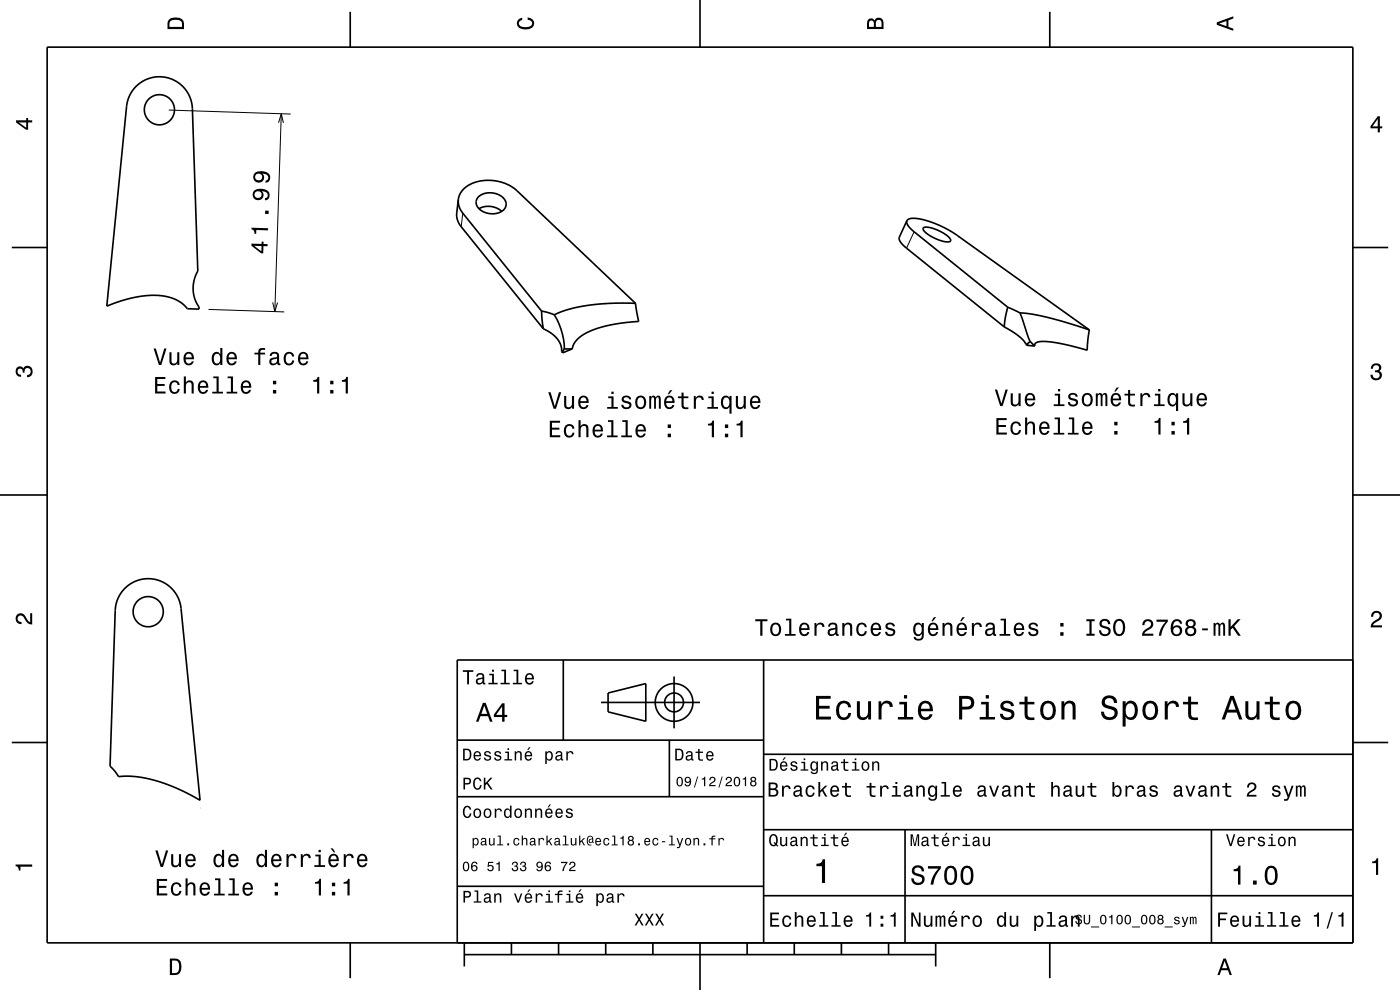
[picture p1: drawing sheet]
<svg xmlns="http://www.w3.org/2000/svg" width="297mm" height="210mm" viewBox="0 0 297 210" stroke-linecap="round" stroke-linejoin="round" font-family="sans-serif">
<path d="M35.8 23.3l25.9 .9M59.1 26l.6-1.9 .4 2M59.7 24.1l-1.4 42M98.2 45.2l-.4 2.9M193.9 49.2l-1.6 3.4M44.2 65.6l16.1 .6M57.8 64.1l.5 2 .6-1.9" fill="none" stroke="#000" stroke-width=".21"/>
<g fill="none" stroke="#000" stroke-width=".35">
<path d="M10 10h277v190h-277zM28.9 18.3a7 7 0 0 1 7.5-1.5 7 7 0 0 1 4.4 6.2l1.2 34.5a7.1 7.1 0 0 0 .2 7.6v.5l-2.4-.1-1.3-1.2-1.5-.9-2-.6-2.2-.2-2.5 .2-2.4 .4-2.4 .7-2.8 1 4.1-42.3a7 7 0 0 1 2.1-4.3zM74.3 2.5v7.5M148.5 0v10M222.7 2.5v7.5M2.5 52.5h7.5M97.2 42.3l-.3 2.9a3.9 3.9 0 0 0 .9 2.9l17.5 21.7M97.2 42.3a5.2 5.2 0 0 1 4.9-3.9 9.3 9.3 0 0 1 7.6 2.1l25.1 23.8M97.2 42.3a3.9 3.9 0 0 0 1 2.9l16.7 20.8M101.6 41.7a3.9 3.9 0 0 1 5.7 1.2 2.11 2.11 0 0 1-2.2 2.4 3.5 3.5 0 0 1-4.1-2.2l.1-.8zM101.6 44.3a4.2 4.2 0 0 1 4.8 .5M192.4 46.8l-1.6 3.5a2.68 2.68 0 0 0 1.5 2.3l20.7 16.7"/>
<path d="M192.4 46.8a2.37 2.37 0 0 1 2.5-.4l3.7 1.1 3.8 2 28.7 20.5M192.4 46.8a2.67 2.67 0 0 0 1.5 2.4l19.9 16M195.9 48.3a6.2 6.2 0 0 1 4.6 1.4l.9 .7a.53 .53 0 0 1 .2 .8 .53 .53 0 0 1-.7 .1 7.8 7.8 0 0 1-5.1-2.7zM287 52.5h7.5M114.9 66l.4 3.8M114.9 66l2.7 .8M115.3 69.8a5.4 5.4 0 0 1 3.8 4.8M117.6 66.8a14.1 14.1 0 0 1 2.1 7.2M119.1 74.6l.3 .2M119.4 74.5l-.3 .1M119.4 74.5v.3M119.7 74l-.3 .5"/>
<path d="M121.4 74h-1.7M121.4 74l-2 .8M134.8 64.3l.7 3.9M134.8 64.3h-5.2l-4.9 .5-3.9 .8-3.2 1.2M135.5 68.2l-5.4 .6-2.2 .5-2.3 .8-1.7 .8-1.3 .9-.8 1.1-.4 1.1M135.5 68.2h.1M213 69.3l3.2 2.1 1 .9 .4 .8M213.8 65.2l-.5 2.1-.3 2M213.8 65.2l2.6 1.2M216.4 66.4l2.6 .3 3 .6 4 1.1 5.1 1.6M216.4 66.4l2.1 6M217.6 73.1l.3 .2"/>
<path d="M217.9 73.3l1.6 .1M218.1 72.8l-.5 .3M218.1 72.8l-.2 .5M218.5 72.4l1 1M218.5 72.4l-.4 .4M219.5 73.4l.1-.5 .5-.3 2.1-.1 3.6 .5 4.8 1.3M230.6 74.3h.1M231.1 70l-.5 4.3M0 105h10M287 105h10M26.4 124.9a7 7 0 0 1 7.3-1.8 7 7 0 0 1 4.7 6l4 40.7-4.4-2.4-4.5-1.7-3.9-.9-3.7-.1a.74 .74 0 0 1-1.2-.6l-1.4-1.6 1.1-33a7 7 0 0 1 2-4.6zM119.5 140v17"/>
<path d="M162 140v60M287 140h-190v60M2.5 157.5h7.5M97 157h65M127.5 149h21M129 147l8-2v8l-8-2zM142 157v12M143 143.5v11M287 157.5h7.5M42.6 171.4h.1M97 169h65M162 176h125"/>
<path d="M162 160h125M192 176v24M257 176v24M97 188h65M162 190h125M74.3 200v7.5M98.5 202.5h100M98.5 200v5M108.5 200v2.5M118.5 200v2.5M128.5 200v2.5M138.5 200v2.5"/>
<path d="M148.5 200v10M158.5 200v2.5M168.5 200v2.5M178.5 200v2.5M188.5 200v2.5M198.5 200v5M222.7 200v7.5"/>
<circle cx="33.8" cy="23.3" r="3.2"/>
<circle cx="31.4" cy="129.8" r="3.2"/>
<circle cx="143" cy="149" r="2"/>
<circle cx="143" cy="149" r="4"/>
</g>
<g fill="#000">
<path d="M36 4a2.18 2.18 0 0 0-.5 2.2h3.5v-1.2a1.43 1.43 0 0 0-1.7-1.3zM36.3 4.4a2.15 2.15 0 0 1 2.2 .3l.1 1h-2.6v-1z" fill-rule="evenodd"/>
<path d="M109.9 4.2l.9-.4v.4a.7 .7 0 0 0-.7 .5 .7 .7 0 0 0 .3 .8 1.7 1.7 0 0 0 2.5-.5 .9 .9 0 0 0-1-.8v-.5a1.24 1.24 0 0 1 1.4 1.1 1.24 1.24 0 0 1-1 1.4 2.22 2.22 0 0 1-2.5-.7l-.2-.5z" fill-rule="evenodd"/>
<path d="M184.2 4.2l-.3 .7v1.3h3.5v-1.3a.98 .98 0 0 0-.7-1.1 .98 .98 0 0 0-1.2 .6 .84 .84 0 0 0-1.3-.2zM184.5 4.5a.54 .54 0 0 1 .6-.1 .54 .54 0 0 1 .3 .6v.7h-1zM185.9 4.4a.62 .62 0 0 1 .8-.1 .62 .62 0 0 1 .3 .6v.8h-1.2z" fill-rule="evenodd"/>
<path d="M258.1 4.7v.6l3.5 1.2v-.4l-1-.4v-1.4l1-.4v-.4zM258.6 5l1.6-.5v1z" fill-rule="evenodd"/>
<path d="M3.4 25.5v.5l2.1 1.5h.5v-1.5h.8v-.5h-.8v-.5h-.4v.5zM4 26h1.6v1.1z" fill-rule="evenodd"/>
<path d="M292.3 24.7l-1.6 2.1v.4h1.6v.9h.4v-.9h.5v-.4h-.5v-2.1zM292.3 25.2v1.6h-1.1z" fill-rule="evenodd"/>
<path d="M53.3 51.7v.4l2.1 1.6h.4l.1-1.5h.9v-.4h-.9v-.5l-.4-.1v.5zM53.9 52.1l1.6 .1-.1 1.1zM53.4 48.3l-.1 .3a.77 .77 0 0 1 .7 1h.3l.1-.8 2.5 .1v-.5zM56.3 44.7l-.1 .7h.8v-.7zM54 40.3a1.18 1.18 0 0 0-.3 1.6 1.18 1.18 0 0 0 1.5 .5 1.18 1.18 0 0 0 .6-1.5l-.2-.3a1.02 1.02 0 0 1 1.2 .8 .56 .56 0 0 1-.6 .6v.5a1.18 1.18 0 0 0 1-1.2 1.18 1.18 0 0 0-1.1-1.1 2.87 2.87 0 0 0-2.1 .1zM54 41.2a.75 .75 0 0 1 1.5 0 .75 .75 0 0 1-1.5 0zM54.2 36.6a1.18 1.18 0 0 0-.4 1.5 1.18 1.18 0 0 0 1.5 .5 1.18 1.18 0 0 0 .7-1.4l-.3-.4a1.03 1.03 0 0 1 1.2 .9 .56 .56 0 0 1-.6 .6v.5a1.18 1.18 0 0 0 1-1.2 1.18 1.18 0 0 0-1.1-1.2 2.92 2.92 0 0 0-2 .2zM54.1 37.5a.75 .75 0 0 1 1.5 0 .75 .75 0 0 1-1.5 0z" fill-rule="evenodd"/>
<path d="M32.6 73.9l1.1 3.5h.5l1.1-3.5h-.5l-.8 3-.9-3zM35.9 74.7v1.8a.89 .89 0 0 0 .7 1 .89 .89 0 0 0 1-.5v.4h.4v-2.7h-.4v1.6a.65 .65 0 0 1-.4 .8 .65 .65 0 0 1-.8-.3v-2.1zM39.2 75a1.54 1.54 0 0 0 .8 2.5 1.06 1.06 0 0 0 1.1-.8h-.4l-.3 .3-.3 .1a.75 .75 0 0 1-.7-.9h1.8a1.17 1.17 0 0 0-.5-1.4 1.17 1.17 0 0 0-1.5 .2zM39.6 75.2a.66 .66 0 0 1 .8-.1 .66 .66 0 0 1 .3 .7h-1.3zM45.2 75a1.57 1.57 0 0 0 .7 2.5l.5-.1 .3-.4v.4h.5v-3.6h-.5v1.3a.89 .89 0 0 0-1.5-.1zM45.5 75.3a.62 .62 0 0 1 .7-.3 .62 .62 0 0 1 .5 .6 1.11 1.11 0 0 1-.7 1.5 1.18 1.18 0 0 1-.5-1.8zM48.3 75a1.54 1.54 0 0 0 .8 2.5 1.06 1.06 0 0 0 1.1-.8h-.4l-.2 .3-.4 .1a.76 .76 0 0 1-.7-.9h1.8a1.17 1.17 0 0 0-.5-1.4 1.17 1.17 0 0 0-1.5 .2zM48.7 75.2a.66 .66 0 0 1 .8-.1 .66 .66 0 0 1 .3 .7h-1.3zM54 74.8v.4h.8v2.2h.4v-2.2h1v-.4h-1l.1-.4 .3-.2h.6v-.4a1.04 1.04 0 0 0-1.4 .8v.2zM57.5 74.9l-.3 .6h.4a.55 .55 0 0 1 .7-.5 .55 .55 0 0 1 .4 .7l-.2 .1a1 1 0 0 0-1.1 .2 1 1 0 0 0-.2 1.1 .94 .94 0 0 0 1.6 0l.1 .3h.6v-.3l-.3-.1v-1.6a1.02 1.02 0 0 0-1.7-.5zM57.7 76.4l1.1-.3a.77 .77 0 0 1-.2 .8 .77 .77 0 0 1-.9 .1zM60.5 75a1.53 1.53 0 0 0 .8 2.5 1.05 1.05 0 0 0 1.1-1h-.4a.67 .67 0 0 1-.6 .6 .67 .67 0 0 1-.7-.6 1.12 1.12 0 0 1 .6-1.5 .6 .6 0 0 1 .7 .6h.4a1.09 1.09 0 0 0-.8-.9 1.09 1.09 0 0 0-1.1 .3zM63.5 75a1.54 1.54 0 0 0 .8 2.5 1.06 1.06 0 0 0 1.1-.8h-.4l-.3 .3-.3 .1a.76 .76 0 0 1-.7-.9h1.7a1.17 1.17 0 0 0-.4-1.4 1.17 1.17 0 0 0-1.5 .2zM63.9 75.2a.66 .66 0 0 1 .8-.1 .66 .66 0 0 1 .3 .7h-1.3z" fill-rule="evenodd"/>
<path d="M291.1 77.4a1.08 1.08 0 0 1 1.4-.2 1.08 1.08 0 0 1 .4 1.2l-.3 .3a1.06 1.06 0 0 1 .5 1.3 1.06 1.06 0 0 1-1.2 .7 1.1 1.1 0 0 1-1.2-1.2h.5a.71 .71 0 0 0 1 .8 .71 .71 0 0 0 .1-1.3h-.6v-.4a.61 .61 0 0 0 .8-.3 .61 .61 0 0 0-.2-.8 .61 .61 0 0 0-.9 .2l-.1 .5h-.5z" fill-rule="evenodd"/>
<path d="M3.6 78a.86 .86 0 0 1 1.4 .2 1.06 1.06 0 0 1 1.2-.6 1.06 1.06 0 0 1 .7 1.2 1.1 1.1 0 0 1-1.2 1.2v-.4a.71 .71 0 0 0 .8-1 .71 .71 0 0 0-1.3-.1v.6h-.4a.61 .61 0 0 0-.3-.8 .61 .61 0 0 0-.8 .2 .61 .61 0 0 0 .2 .8l.6 .2v.4a1.15 1.15 0 0 1-1.2-.6 1.15 1.15 0 0 1 .3-1.3z" fill-rule="evenodd"/>
<path d="M32.9 80v3.5h2.2v-.4h-1.7v-1.2h1.5v-.5h-1.5v-1h1.7v-.4zM36.2 81.1a1.53 1.53 0 0 0 .8 2.5 1.06 1.06 0 0 0 1.1-1.1h-.4a.67 .67 0 0 1-.6 .7 .67 .67 0 0 1-.7-.6 1.11 1.11 0 0 1 .6-1.5 .59 .59 0 0 1 .7 .6h.4a1.09 1.09 0 0 0-.7-1 1.09 1.09 0 0 0-1.2 .4zM39 79.9v3.6h.4v-1.6a.63 .63 0 0 1 .6-.8 .63 .63 0 0 1 .7 .7v1.7h.4v-1.8a.88 .88 0 0 0-.6-1 .88 .88 0 0 0-1.1 .5v-1.3zM42.3 81.1a1.54 1.54 0 0 0 .8 2.5 1.06 1.06 0 0 0 1-.9h-.4l-.2 .4-.4 .1a.76 .76 0 0 1-.7-.9h1.8a1.16 1.16 0 0 0-.5-1.4 1.16 1.16 0 0 0-1.4 .2zM42.6 81.3a.66 .66 0 0 1 .8-.2 .66 .66 0 0 1 .3 .8h-1.3zM45.3 79.9v.3h.6v2.9h-.9v.4h2.3v-.4h-.9v-3.2zM48.3 79.9v.3h.7v2.9h-.9v.4h2.2v-.4h-.9v-3.2zM51.4 81.1a1.54 1.54 0 0 0 .8 2.5 1.05 1.05 0 0 0 1.1-.9h-.5l-.2 .4-.4 .1a.76 .76 0 0 1-.7-.9h1.8a1.16 1.16 0 0 0-.5-1.4 1.16 1.16 0 0 0-1.4 .2zM51.7 81.3a.66 .66 0 0 1 .8-.2 .66 .66 0 0 1 .3 .8h-1.3zM57.9 82.7v.8h.7v-.8zM57.9 80.8v.7h.7v-.7z" fill-rule="evenodd"/>
<path d="M66.5 80.6v.4h.8v2.5h.4v-3.5h-.3a.77 .77 0 0 1-.9 .6zM70 82.7v.8h.7v-.8zM70 80.8v.7h.7v-.7zM72.5 80.6v.4h.8v2.5h.5v-3.5h-.3a.77 .77 0 0 1-1 .6z" fill-rule="evenodd"/>
<path d="M116.6 89.2v3.5h2.3v-.4h-1.8v-1.2h1.6v-.4h-1.6v-1h1.7v-.5zM119.9 90.3a1.52 1.52 0 0 0 .9 2.5 1.06 1.06 0 0 0 1.1-1h-.5a.67 .67 0 0 1-.6 .7 .67 .67 0 0 1-.7-.7 1.12 1.12 0 0 1 .7-1.5 .6 .6 0 0 1 .6 .6h.5a1.09 1.09 0 0 0-.8-.9 1.09 1.09 0 0 0-1.2 .3zM122.7 89.1v3.6h.5v-1.5a.63 .63 0 0 1 .4-.8 .63 .63 0 0 1 .8 .4v1.9h.4v-1.7a.88 .88 0 0 0-.6-1 .88 .88 0 0 0-1 .4v-1.3zM126 90.3a1.54 1.54 0 0 0 .8 2.5 1.06 1.06 0 0 0 1.1-.8h-.5l-.2 .3-.4 .1a.76 .76 0 0 1-.6-.9h1.7a1.16 1.16 0 0 0-.5-1.3 1.16 1.16 0 0 0-1.4 .1zM126.3 90.5a.66 .66 0 0 1 .8-.1 .66 .66 0 0 1 .4 .8h-1.3zM129 89.1v.4h.7v2.9h-.9v.3h2.2v-.3h-.9v-3.3zM132 89.1v.4h.7v2.9h-.9v.3h2.3v-.3h-.9v-3.3zM135.1 90.3a1.54 1.54 0 0 0 .8 2.5 1.06 1.06 0 0 0 1.1-.8h-.5l-.2 .3-.3 .1a.76 .76 0 0 1-.7-.9h1.7a1.16 1.16 0 0 0-.5-1.3 1.16 1.16 0 0 0-1.4 .1zM135.5 90.5a.66 .66 0 0 1 .7-.1 .66 .66 0 0 1 .4 .8h-1.3zM141.6 92v.7h.7v-.7zM141.6 90v.8h.7v-.8z" fill-rule="evenodd"/>
<path d="M116.3 83.2l1.1 3.5h.6l1.1-3.5h-.5l-.9 3-.9-3zM119.7 84v1.8a.89 .89 0 0 0 .6 1 .89 .89 0 0 0 1.1-.5v.4h.4v-2.7h-.5v1.6a.64 .64 0 0 1-.4 .7 .64 .64 0 0 1-.8-.3v-2zM123 84.3a1.54 1.54 0 0 0 .8 2.5 1.05 1.05 0 0 0 1-.9h-.4l-.2 .4-.4 .1a.76 .76 0 0 1-.7-.9h1.8a1.16 1.16 0 0 0-.5-1.4 1.16 1.16 0 0 0-1.4 .2zM123.3 84.5a.66 .66 0 0 1 .8-.1 .66 .66 0 0 1 .3 .7h-1.3zM129 84.1v.4h.7v1.8h-.9v.4h2.3v-.4h-.9v-2.2zM129.7 83.1v.5h.5v-.5zM132.1 84.1a.76 .76 0 0 0-.2 .9 .76 .76 0 0 0 .7 .5l.9 .3a.63 .63 0 0 1-.6 .6 .63 .63 0 0 1-.7-.5h-.4a1.07 1.07 0 0 0 1.2 .9 1.07 1.07 0 0 0 .9-1.2l-.4-.4-1.1-.3a.54 .54 0 0 1 .4-.7 .54 .54 0 0 1 .7 .5h.4a1.03 1.03 0 0 0-.7-.8 1.03 1.03 0 0 0-1.1 .2zM135.1 84.3a1.53 1.53 0 0 0 .8 2.5 1.48 1.48 0 0 0 1.2-1.5 1.48 1.48 0 0 0-1.2-1.4l-.5 .1zM135.4 84.6a.67 .67 0 0 1 .7-.3 .67 .67 0 0 1 .5 .6 1.11 1.11 0 0 1-.7 1.5 1.17 1.17 0 0 1-.5-1.8zM137.7 84v2.7h.4v-1.8l.3-.6h.2l.2 .3v2.1h.3l.1-2.1 .3-.3 .2 .1 .1 .4v1.9h.4v-1.9a.69 .69 0 0 0-.5-.9l-.6 .4-.2-.3-.3-.1-.5 .4v-.3zM142.1 82.8l-.5 .8h.3l.7-.8zM141.2 84.3a1.55 1.55 0 0 0 .8 2.5 1.06 1.06 0 0 0 1.1-.9h-.5l-.2 .4-.4 .1a.76 .76 0 0 1-.7-.9h1.8a1.17 1.17 0 0 0-.5-1.4 1.17 1.17 0 0 0-1.4 .2zM141.5 84.5a.66 .66 0 0 1 .8-.1 .66 .66 0 0 1 .3 .7h-1.3zM144.6 83.3v.8h-.8v.4h.8v1.8a1.05 1.05 0 0 0 1.4 .5v-.4a.68 .68 0 0 1-1-.4v-1.5h1v-.4h-1v-.8zM147.2 84v2.7h.4v-1.5a.66 .66 0 0 1 .4-.8 .66 .66 0 0 1 .8 .2l.1 .2h.4a.89 .89 0 0 0-.7-.9 .89 .89 0 0 0-1 .5v-.4zM150.3 84.1v.4h.7v1.8h-.9v.4h2.2v-.4h-.9v-2.2zM151 83.1v.5h.4v-.5zM153.2 84.3a1.57 1.57 0 0 0 .8 2.5l.4-.1 .4-.4v1.4h.4v-3.7h-.4v.4l-.2-.2a.87 .87 0 0 0-1.4 .1zM153.6 84.6a.62 .62 0 0 1 .6-.3 .62 .62 0 0 1 .5 .6 1.12 1.12 0 0 1-.6 1.5 1.19 1.19 0 0 1-.5-1.8zM156.1 84v1.8a.89 .89 0 0 0 .6 1 .89 .89 0 0 0 1.1-.5v.4h.4v-2.7h-.4v1.6a.65 .65 0 0 1-.4 .7 .65 .65 0 0 1-.8-.3v-2zM159.4 84.3a1.54 1.54 0 0 0 .8 2.5 1.06 1.06 0 0 0 1.1-.9h-.5l-.2 .4-.4 .1a.76 .76 0 0 1-.7-.9h1.8a1.16 1.16 0 0 0-.5-1.4 1.16 1.16 0 0 0-1.4 .2zM159.7 84.5a.66 .66 0 0 1 .8-.1 .66 .66 0 0 1 .4 .7h-1.4z" fill-rule="evenodd"/>
<path d="M150.2 89.9v.4h.8v2.4h.5v-3.5h-.4a.77 .77 0 0 1-.9 .7zM153.8 92v.7h.7v-.7zM153.8 90v.8h.7v-.8zM156.3 89.9v.4h.8v2.4h.4v-3.5h-.3a.78 .78 0 0 1-.9 .7z" fill-rule="evenodd"/>
<path d="M211.4 88.7v3.5h2.2v-.4h-1.8v-1.2h1.6v-.4h-1.6v-1.1h1.8v-.4zM214.7 89.8a1.53 1.53 0 0 0 .8 2.5 1.07 1.07 0 0 0 1.1-1.1h-.4a.67 .67 0 0 1-.7 .7 .67 .67 0 0 1-.7-.6 1.11 1.11 0 0 1 .7-1.5 .59 .59 0 0 1 .7 .6h.4a1.09 1.09 0 0 0-.8-1 1.09 1.09 0 0 0-1.1 .4zM217.5 88.6v3.6h.4v-1.6a.63 .63 0 0 1 .5-.8 .63 .63 0 0 1 .7 .7v1.7h.5v-1.8a.88 .88 0 0 0-.6-1 .88 .88 0 0 0-1.1 .5v-1.3zM220.7 89.8a1.54 1.54 0 0 0 .8 2.5 1.07 1.07 0 0 0 1.1-.9h-.4l-.2 .4-.4 .1a.76 .76 0 0 1-.7-.9h1.8a1.17 1.17 0 0 0-.5-1.4 1.17 1.17 0 0 0-1.5 .2zM221.1 90a.66 .66 0 0 1 .8-.2 .66 .66 0 0 1 .3 .8h-1.3zM223.7 88.6v.3h.7v2.9h-.9v.4h2.3v-.4h-.9v-3.2zM226.8 88.6v.3h.7v2.9h-1v.4h2.3v-.4h-.9v-3.2zM229.8 89.8a1.54 1.54 0 0 0 .8 2.5 1.07 1.07 0 0 0 1.1-.9h-.4l-.2 .4-.4 .1a.76 .76 0 0 1-.7-.9h1.8a1.16 1.16 0 0 0-.5-1.4 1.16 1.16 0 0 0-1.5 .2zM230.2 90a.66 .66 0 0 1 .8-.2 .66 .66 0 0 1 .3 .8h-1.3zM236.4 91.4v.8h.7v-.8zM236.4 89.5v.7h.7v-.7z" fill-rule="evenodd"/>
<path d="M211.1 82.6l1.1 3.5h.5l1.1-3.5h-.5l-.9 3-.9-3zM214.4 83.4v1.8a.89 .89 0 0 0 .6 1 .89 .89 0 0 0 1.1-.5v.4h.4v-2.7h-.4v1.6a.65 .65 0 0 1-.4 .8 .65 .65 0 0 1-.8-.3v-2.1zM217.7 83.7a1.55 1.55 0 0 0 .8 2.5 1.07 1.07 0 0 0 1.1-.8h-.5l-.2 .3-.4 .1a.76 .76 0 0 1-.6-.9h1.7a1.17 1.17 0 0 0-.5-1.4 1.17 1.17 0 0 0-1.4 .2zM218 83.9a.66 .66 0 0 1 .8-.1 .66 .66 0 0 1 .4 .7h-1.3zM223.8 83.5v.4h.7v1.9h-1v.3h2.3v-.3h-.9v-2.3zM224.4 82.5v.5h.5v-.5zM226.9 83.6a.75 .75 0 0 0-.3 .8 .75 .75 0 0 0 .8 .5l.8 .3a.63 .63 0 0 1-.6 .7 .63 .63 0 0 1-.6-.6h-.5a1.07 1.07 0 0 0 1.2 .9 1.07 1.07 0 0 0 1-1.2l-.5-.3-1-.4a.54 .54 0 0 1 .4-.6 .54 .54 0 0 1 .6 .5h.4a1.03 1.03 0 0 0-.7-.9 1.03 1.03 0 0 0-1 .3zM229.8 83.7a1.53 1.53 0 0 0 .9 2.5 1.48 1.48 0 0 0 1.1-1.4 1.48 1.48 0 0 0-1.1-1.5l-.5 .1zM230.1 84a.67 .67 0 0 1 .7-.2 .67 .67 0 0 1 .5 .5 1.11 1.11 0 0 1-.6 1.5 1.17 1.17 0 0 1-.6-1.8zM232.5 83.4v2.7h.4v-1.8l.2-.6h.3l.1 .3v2.1h.4v-2l.4-.4 .2 .1v.4v1.9h.4v-1.8a.69 .69 0 0 0-.5-1l-.6 .4-.1-.3-.4-.1-.4 .4v-.3zM236.9 82.2l-.5 .9h.3l.7-.9zM235.9 83.7a1.54 1.54 0 0 0 .8 2.5 1.07 1.07 0 0 0 1.1-.8h-.4l-.3 .3-.3 .1a.76 .76 0 0 1-.7-.9h1.7a1.17 1.17 0 0 0-.4-1.4 1.17 1.17 0 0 0-1.5 .2zM236.3 83.9a.66 .66 0 0 1 .8-.1 .66 .66 0 0 1 .3 .7h-1.3zM239.3 82.7v.8h-.8v.4h.8v1.8a1.05 1.05 0 0 0 1.5 .5v-.4a.68 .68 0 0 1-1-.3v-1.6h1v-.4h-1v-.8zM241.9 83.4v2.7h.5v-1.5a.66 .66 0 0 1 .3-.8 .66 .66 0 0 1 .9 .2v.3h.4a.89 .89 0 0 0-.7-.9 .89 .89 0 0 0-1 .5v-.5zM245 83.5v.4h.7v1.9h-.9v.3h2.3v-.3h-1v-2.3zM245.7 82.5v.5h.5v-.5zM247.9 83.7a1.58 1.58 0 0 0 .8 2.5l.5-.1 .3-.4v1.5h.4v-3.8h-.4v.4l-.2-.2a.88 .88 0 0 0-1.4 .1zM248.3 84a.62 .62 0 0 1 .7-.2 .62 .62 0 0 1 .4 .5 1.12 1.12 0 0 1-.6 1.5 1.19 1.19 0 0 1-.5-1.8zM250.8 83.4v1.8a.89 .89 0 0 0 .7 1 .89 .89 0 0 0 1-.5v.4h.4v-2.7h-.4v1.6a.64 .64 0 0 1-.4 .8 .64 .64 0 0 1-.8-.3v-2.1zM254.1 83.7a1.54 1.54 0 0 0 .8 2.5 1.06 1.06 0 0 0 1.1-.8h-.4l-.2 .3-.4 .1a.76 .76 0 0 1-.7-.9h1.8a1.16 1.16 0 0 0-.5-1.4 1.16 1.16 0 0 0-1.5 .2zM254.5 83.9a.66 .66 0 0 1 .8-.1 .66 .66 0 0 1 .3 .7h-1.3z" fill-rule="evenodd"/>
<path d="M244.9 89.3v.4h.8v2.5h.5v-3.5h-.3a.77 .77 0 0 1-1 .6zM248.5 91.4v.8h.7v-.8zM248.5 89.5v.7h.7v-.7zM251 89.3v.4h.8v2.5h.5v-3.5h-.4a.77 .77 0 0 1-.9 .6z" fill-rule="evenodd"/>
<path d="M3.6 130.4a1.22 1.22 0 0 1 2 .7l.4 .6 .4 .3v-1.9h.4v2.4a1.8 1.8 0 0 1-1.7-1.4 .71 .71 0 0 0-.9-.5 .71 .71 0 0 0-.5 .8 .71 .71 0 0 0 .9 .5v.5a1.18 1.18 0 0 1-1.2-.7 1.18 1.18 0 0 1 .2-1.3z" fill-rule="evenodd"/>
<path d="M160.2 131.4v.4h1.1v3.1h.4v-3.1h1.1v-.4zM163.7 132.4a1.53 1.53 0 0 0 .9 2.6 1.48 1.48 0 0 0 1.1-1.5 1.48 1.48 0 0 0-1.1-1.4l-.5 .1zM164 132.7a.67 .67 0 0 1 .7-.2 .67 .67 0 0 1 .5 .5 1.11 1.11 0 0 1-.6 1.6 1.17 1.17 0 0 1-.6-1.9zM166.7 131.2v.4h.7v2.9h-.9v.4h2.3v-.4h-.9v-3.3zM169.8 132.4a1.55 1.55 0 0 0 .8 2.6 1.07 1.07 0 0 0 1.1-.9h-.4l-.3 .3-.3 .2a.76 .76 0 0 1-.7-1h1.7a1.17 1.17 0 0 0-.4-1.3 1.17 1.17 0 0 0-1.5 .1zM170.2 132.7a.66 .66 0 0 1 .8-.2 .66 .66 0 0 1 .3 .8h-1.3zM172.8 132.2v2.7h.4v-1.6a.66 .66 0 0 1 .4-.8 .66 .66 0 0 1 .8 .3l.1 .2h.4a.89 .89 0 0 0-.7-.9 .89 .89 0 0 0-1 .5v-.4zM175.9 132.3l-.2 .6h.4a.55 .55 0 0 1 .7-.5 .55 .55 0 0 1 .3 .8h-.2a1 1 0 0 0-1 .2 1 1 0 0 0-.3 1.1 .93 .93 0 0 0 1.7 0l.1 .3 .5 .1v-.4h-.2v-1.6a1.02 1.02 0 0 0-.7-.8 1.02 1.02 0 0 0-1.1 .2zM176.1 133.8l1.1-.3a.77 .77 0 0 1-.2 .9 .77 .77 0 0 1-.9 0l-.1-.3zM178.7 132.2v2.7h.4v-1.6a.63 .63 0 0 1 .6-.9 .63 .63 0 0 1 .7 .8v1.7h.4v-1.8a.89 .89 0 0 0-.6-1 .89 .89 0 0 0-1.1 .5v-.4zM182 132.4a1.53 1.53 0 0 0 .8 2.6 1.07 1.07 0 0 0 1.1-1.1h-.4a.67 .67 0 0 1-.7 .7 .67 .67 0 0 1-.7-.6 1.11 1.11 0 0 1 .7-1.6 .59 .59 0 0 1 .7 .6h.4a1.09 1.09 0 0 0-.8-.9 1.09 1.09 0 0 0-1.1 .3zM185 132.4a1.55 1.55 0 0 0 .8 2.6 1.07 1.07 0 0 0 1.1-.9h-.5l-.2 .3-.4 .2a.76 .76 0 0 1-.6-1h1.7a1.17 1.17 0 0 0-.5-1.3 1.17 1.17 0 0 0-1.4 .1zM185.3 132.7a.66 .66 0 0 1 .8-.2 .66 .66 0 0 1 .4 .8h-1.3zM188.1 132.3a.75 .75 0 0 0-.2 .8 .75 .75 0 0 0 .7 .5l.9 .4a.63 .63 0 0 1-.6 .6 .63 .63 0 0 1-.7-.6h-.4a1.07 1.07 0 0 0 1.2 .9 1.07 1.07 0 0 0 .9-1.2l-.4-.3-1.1-.3a.53 .53 0 0 1 .4-.7 .53 .53 0 0 1 .6 .5h.5a1.03 1.03 0 0 0-.7-.9 1.03 1.03 0 0 0-1.1 .3zM194 132.4a1.58 1.58 0 0 0 .8 2.6l.4-.2 .4-.4a.73 .73 0 0 1-.4 1 .73 .73 0 0 1-.9-.3h-.5a1.1 1.1 0 0 0 1.3 .8 1.1 1.1 0 0 0 .9-1.2v-2.5h-.4v.4l-.4-.4a.9 .9 0 0 0-1.2 .2zM194.3 132.7a.63 .63 0 0 1 .7-.2 .63 .63 0 0 1 .5 .6 1.11 1.11 0 0 1-.7 1.5 1.19 1.19 0 0 1-.5-1.9zM198.1 130.9l-.5 .9h.3l.7-.9zM197.1 132.4a1.54 1.54 0 0 0 .8 2.6 1.06 1.06 0 0 0 1.1-.9h-.4l-.2 .3-.4 .2a.76 .76 0 0 1-.7-1h1.8a1.16 1.16 0 0 0-.5-1.3 1.16 1.16 0 0 0-1.5 .1zM197.5 132.7a.66 .66 0 0 1 .8-.2 .66 .66 0 0 1 .3 .8h-1.3zM199.9 132.2v2.7h.5v-1.6a.63 .63 0 0 1 .5-.9 .63 .63 0 0 1 .7 .8v1.7h.4v-1.8a.89 .89 0 0 0-.6-1 .89 .89 0 0 0-1 .5v-.4zM204.2 130.9l-.5 .9h.3l.7-.9zM203.2 132.4a1.54 1.54 0 0 0 .8 2.6 1.07 1.07 0 0 0 1.1-.9h-.4l-.3 .3-.3 .2a.76 .76 0 0 1-.7-1h1.7a1.16 1.16 0 0 0-.4-1.3 1.16 1.16 0 0 0-1.5 .1zM203.6 132.7a.66 .66 0 0 1 .8-.2 .66 .66 0 0 1 .3 .8h-1.3zM206.2 132.2v2.7h.4v-1.6a.66 .66 0 0 1 .4-.8 .66 .66 0 0 1 .8 .3v.2h.5a.89 .89 0 0 0-.7-.9 .89 .89 0 0 0-1 .5v-.4zM209.3 132.3l-.2 .6h.4a.55 .55 0 0 1 .6-.5 .55 .55 0 0 1 .4 .8h-.2a1 1 0 0 0-1 .2 1 1 0 0 0-.3 1.1 .93 .93 0 0 0 1.7 0l.1 .3 .5 .1v-.4h-.2v-1.6a1.02 1.02 0 0 0-.7-.8 1.02 1.02 0 0 0-1.1 .2zM209.5 133.8l1.1-.3a.77 .77 0 0 1-.2 .9 .77 .77 0 0 1-.9 0zM212.3 131.2v.4h.7v2.9h-.9v.4h2.2v-.4h-.9v-3.3zM215.4 132.4a1.55 1.55 0 0 0 .8 2.6 1.07 1.07 0 0 0 1-.9h-.4l-.2 .3-.4 .2a.76 .76 0 0 1-.7-1h1.8a1.17 1.17 0 0 0-.5-1.3 1.17 1.17 0 0 0-1.4 .1zM215.7 132.7a.66 .66 0 0 1 .8-.2 .66 .66 0 0 1 .3 .8h-1.3zM218.4 132.3a.75 .75 0 0 0-.2 .8 .75 .75 0 0 0 .7 .5l.9 .4a.63 .63 0 0 1-.6 .6 .63 .63 0 0 1-.6-.6h-.5a1.07 1.07 0 0 0 1.2 .9 1.07 1.07 0 0 0 .9-1.2l-.4-.3-1.1-.3a.54 .54 0 0 1 .5-.7 .54 .54 0 0 1 .6 .5h.4a1.03 1.03 0 0 0-.7-.9 1.03 1.03 0 0 0-1.1 .3zM224.9 134.1v.8h.7v-.8zM224.9 132.2v.7h.7v-.7zM230.5 131.4v.4h.6v2.6h-.6v.5h1.7v-.5h-.6v-2.6h.6v-.4zM233.5 131.6a.97 .97 0 0 0-.2 1 .97 .97 0 0 0 .9 .6 .77 .77 0 0 1 .9 1 .83 .83 0 0 1-.9 .3 .83 .83 0 0 1-.6-.8h-.5a1.21 1.21 0 0 0 1.5 1.3 1.21 1.21 0 0 0 .8-1.8l-.9-.3a.71 .71 0 0 1-.8-.7 .7 .7 0 0 1 .8-.5 .7 .7 0 0 1 .6 .7h.4a1.17 1.17 0 0 0-.7-1.1 1.17 1.17 0 0 0-1.3 .3zM236.5 131.7a2.52 2.52 0 0 0 .4 3.1 1.21 1.21 0 0 0 1.7-.9 1.93 1.93 0 0 0-.9-2.6l-.8 .1zM237.1 131.8l.3-.1a1.7 1.7 0 0 1 .3 2.7l-.3 .1a1.13 1.13 0 0 1-.8-1.4l.1-.6zM242.7 131.7l-.4 .9h.5a.7 .7 0 0 1 .5-.8 .7 .7 0 0 1 .9 .5 .7 .7 0 0 1-.5 .8 1.8 1.8 0 0 0-1.4 1.8h2.4v-.5h-1.9a2.23 2.23 0 0 1 1.4-1.1 1.13 1.13 0 0 0 .1-1.7 1.13 1.13 0 0 0-1.6 .1zM245.3 131.4v.5h2a5.1 5.1 0 0 0-1.5 3h.5a5.2 5.2 0 0 1 1.4-3v-.5zM248.9 131.6a2.39 2.39 0 0 0 .2 3.3 1.16 1.16 0 0 0 1.5-.4 1.16 1.16 0 0 0-.2-1.5 1.16 1.16 0 0 0-1.6 0 1.02 1.02 0 0 1 .9-1.3 .58 .58 0 0 1 .6 .6h.5a1.11 1.11 0 0 0-.8-.9 1.11 1.11 0 0 0-1.1 .2zM248.8 133.8a.75 .75 0 0 1 1.5 0 .75 .75 0 0 1-1.5 0zM251.8 131.6a.83 .83 0 0 0 .2 1.4 1.11 1.11 0 0 0-.5 1.5 1.11 1.11 0 0 0 1.6 .4 1.03 1.03 0 0 0 .7-.9 1.03 1.03 0 0 0-.6-1 .89 .89 0 0 0 .4-1.1 .89 .89 0 0 0-1-.6zM251.9 133.9a.71 .71 0 0 1 1.4 0 .71 .71 0 0 1-1.4 0zM252 132.3a.6 .6 0 0 1 1.2 0 .6 .6 0 0 1-1.2 0zM255 133.3v.4h1.2v-.4zM257.5 132.2v2.7h.4v-1.9a.49 .49 0 0 1 .3-.6l.3 .3v2.2h.4v-2.1l.3-.4 .2 .2 .1 .4v1.9h.4v-1.9a.69 .69 0 0 0-.5-.9l-.6 .3-.2-.2-.3-.1-.5 .3v-.2zM260.6 131.4v3.5h.5v-1.3l.4-.4 1.2 1.7h.5l-1.4-2.1 1.4-1.4h-.6l-1.5 1.6v-1.6z" fill-rule="evenodd"/>
<path d="M291.2 129.9a1.18 1.18 0 0 1 1.9 .3 1.18 1.18 0 0 1-1 1.7l-.5 .3-.3 .5h1.9v.4h-2.4a1.8 1.8 0 0 1 1.4-1.8 .71 .71 0 0 0 .5-.8 .71 .71 0 0 0-.9-.5 .71 .71 0 0 0-.5 .8h-.4z" fill-rule="evenodd"/>
<path d="M98.2 158.8v2.5h.9a1.37 1.37 0 0 0 .7-2.2 1.56 1.56 0 0 0-1.6-.3zM98.6 159.1a.98 .98 0 0 1 1.1 .7 .98 .98 0 0 1-.6 1.2h-.5zM100.7 159.6a1.04 1.04 0 0 0-.2 1.2 1.04 1.04 0 0 0 1 .5l.5-.5h-.3l-.4 .3a.54 .54 0 0 1-.5-.7h1.3a.83 .83 0 0 0-.4-.9 .83 .83 0 0 0-1 .1zM100.9 159.7l.2-.1a.47 .47 0 0 1 .5 .1 .47 .47 0 0 1 .1 .5h-.9zM102.9 159.5l-.2 .1a.69 .69 0 0 0 .9 .9l.2 .1a.43 .43 0 0 1-.4 .5 .43 .43 0 0 1-.4-.4h-.3a.74 .74 0 0 0 .9 .7 .74 .74 0 0 0 .5-1l-1-.4a.38 .38 0 0 1 .3-.5 .38 .38 0 0 1 .4 .4h.3a.78 .78 0 0 0-1.2-.4zM105.1 159.5l-.2 .1a.69 .69 0 0 0 .9 .9l.2 .1a.43 .43 0 0 1-.4 .5 .43 .43 0 0 1-.5-.4h-.3a.74 .74 0 0 0 .9 .7 .74 .74 0 0 0 .5-1l-.9-.4a.38 .38 0 0 1 .3-.5 .38 .38 0 0 1 .4 .4h.3a.77 .77 0 0 0-1.2-.4zM107.2 159.4v.3h.5v1.3h-.7v.3h1.6v-.3h-.6v-1.6zM107.7 158.7v.4h.3v-.4zM109.2 159.4v1.9h.3v-1.1a.45 .45 0 0 1 .4-.6 .45 .45 0 0 1 .5 .5v1.2h.3v-1.3a.63 .63 0 0 0-.5-.7 .63 .63 0 0 0-.7 .4v-.3zM112.2 158.5l-.4 .6h.3l.5-.6zM111.5 159.6a1.04 1.04 0 0 0-.2 1.2 1.04 1.04 0 0 0 1.1 .5l.5-.5h-.3l-.5 .3a.54 .54 0 0 1-.5-.7h1.3a.83 .83 0 0 0-.4-.9 .83 .83 0 0 0-1 .1zM111.8 159.7l.1-.1a.48 .48 0 0 1 .5 .1 .48 .48 0 0 1 .2 .5h-1zM115.7 159.4v2.7h.3v-1.1a.66 .66 0 0 0 .7 .4 .66 .66 0 0 0 .5-.6 .91 .91 0 0 0 0-1.1 .91 .91 0 0 0-1-.3l-.2 .3v-.3zM116.1 159.8a.45 .45 0 0 1 .5-.2 .45 .45 0 0 1 .3 .4 .65 .65 0 0 1 .1 .8 .65 .65 0 0 1-.7 .2 .98 .98 0 0 1-.2-1.2zM118.1 159.5l-.2 .4h.3a.39 .39 0 0 1 .4-.3 .39 .39 0 0 1 .3 .5h-.1a.65 .65 0 0 0-1 .4 .65 .65 0 0 0 .6 .9l.6-.3 .1 .2h.4v-.2l-.2-.1v-1.1a.72 .72 0 0 0-.5-.6 .72 .72 0 0 0-.7 .2zM118.2 160.6l.8-.3a.55 .55 0 0 1-.2 .7 .55 .55 0 0 1-.6 0zM120.1 159.4v1.9h.4v-1.1a.47 .47 0 0 1 .2-.6 .47 .47 0 0 1 .6 .2v.2h.4a.64 .64 0 0 0-.5-.7 .64 .64 0 0 0-.8 .4v-.3z" fill-rule="evenodd"/>
<path d="M98.2 142.2v.3h.9v2.7h.4v-2.7h.9v-.3zM101.3 143l-.3 .5h.4a.47 .47 0 0 1 .5-.4 .47 .47 0 0 1 .4 .6l-.2 .1a.84 .84 0 0 0-1 .2 .84 .84 0 0 0 0 1.1 .9 .9 0 0 0 1.3-.2l.1 .2 .5 .1v-.3l-.3-.1v-1.3a.87 .87 0 0 0-1.4-.5zM101.4 144.3l.9-.3a.66 .66 0 0 1-.1 .7 .66 .66 0 0 1-.8 .1zM103.8 142.9v.3h.6v1.6h-.8v.4h2v-.4h-.8v-1.9zM104.4 142.1v.4h.4v-.4zM106.4 142.1v.3h.6v2.4h-.8v.4h1.9v-.4h-.7v-2.7zM109 142.1v.3h.6v2.4h-.8v.4h1.9v-.4h-.7v-2.7zM111.6 143.1a1.32 1.32 0 0 0 .7 2.1 .9 .9 0 0 0 .9-.7h-.3l-.2 .3-.4 .1a.65 .65 0 0 1-.6-.8h1.6a1 1 0 0 0-.4-1.2 1 1 0 0 0-1.3 .2zM111.9 143.3a.57 .57 0 0 1 .7-.1 .57 .57 0 0 1 .3 .6h-1.2z" fill-rule="evenodd"/>
<path d="M102.4 149.1l-1.4 4h.5l.4-1.2h1.6l.4 1.2h.6l-1.5-4zM102.7 149.7l.7 1.7h-1.3zM106.5 149.2l-1.7 2.4v.5h1.7v1h.5v-1h.6v-.5h-.6v-2.4zM106.5 149.9v1.7h-1.3z" fill-rule="evenodd"/>
<path d="M143.2 158.8v2.5h.9a1.37 1.37 0 0 0 .7-2.2 1.56 1.56 0 0 0-1.6-.3zM143.6 159.1a.98 .98 0 0 1 1.1 .7 .98 .98 0 0 1-.6 1.2h-.5zM145.7 159.5l-.2 .4h.3a.39 .39 0 0 1 .5-.3 .39 .39 0 0 1 .3 .5h-.2a.65 .65 0 0 0-.9 .4 .65 .65 0 0 0 .5 .9l.7-.3v.2h.4v-.2l-.1-.1-.1-1.1a.73 .73 0 0 0-.4-.6 .73 .73 0 0 0-.8 .2zM145.8 160.6l.8-.3a.55 .55 0 0 1-.1 .7 .55 .55 0 0 1-.7 0zM148.1 158.9v.5h-.5v.3h.5v1.3a.75 .75 0 0 0 1 .4v-.3a.48 .48 0 0 1-.7-.3v-1.1h.7v-.3h-.7v-.5zM150 159.6a1.04 1.04 0 0 0-.2 1.2 1.04 1.04 0 0 0 1.1 .5l.5-.5h-.4l-.4 .3a.54 .54 0 0 1-.5-.7h1.3a.83 .83 0 0 0-.4-.9 .83 .83 0 0 0-1 .1zM150.3 159.7l.1-.1a.48 .48 0 0 1 .5 .1 .48 .48 0 0 1 .2 .5h-1z" fill-rule="evenodd"/>
<path d="M173.1 147.6v5h3.2v-.6h-2.5v-1.7h2.2v-.6h-2.2v-1.5h2.4v-.6zM177.8 149.2a2.59 2.59 0 0 0 .5 3.4 1.58 1.58 0 0 0 2.3-1.4h-.6a.95 .95 0 0 1-.9 1 .95 .95 0 0 1-1-.9 1.59 1.59 0 0 1 .9-2.1 .85 .85 0 0 1 .9 .8h.7a1.56 1.56 0 0 0-1.1-1.3 1.56 1.56 0 0 0-1.7 .5zM181.8 148.8v2.5a1.27 1.27 0 0 0 .9 1.4 1.27 1.27 0 0 0 1.5-.7v.6h.6v-3.8h-.6v2.2a.92 .92 0 0 1-.6 1.1 .92 .92 0 0 1-1.2-.4v-2.9zM186.4 148.8v3.8h.6v-2.2a.95 .95 0 0 1 .5-1.1 .95 .95 0 0 1 1.2 .3l.1 .4h.6a1.28 1.28 0 0 0-1-1.4 1.28 1.28 0 0 0-1.4 .8v-.6zM190.8 148.9v.5h1v2.7h-1.3v.5h3.2v-.5h-1.3v-3.2zM191.8 147.4v.8h.6v-.8zM195.1 149.2a2.62 2.62 0 0 0 .5 3.4 1.57 1.57 0 0 0 2.2-1.1h-.6l-.3 .5-.5 .2a1.08 1.08 0 0 1-1-1.3h2.5a1.66 1.66 0 0 0-.7-2 1.66 1.66 0 0 0-2.1 .3zM195.6 149.5a.94 .94 0 0 1 1.2-.2 .94 .94 0 0 1 .5 1h-1.9zM203.5 147.6v5h.6v-2.1h.8a1.47 1.47 0 0 0 1.8-1.2 1.47 1.47 0 0 0-1.5-1.7zM204.1 148.2a1.6 1.6 0 0 1 1.8 .5 .86 .86 0 0 1 0 .9 .86 .86 0 0 1-.9 .3h-.9zM208.1 148.9v.5h1v2.7h-1.3v.5h3.3v-.5h-1.3v-3.2zM209.1 147.4v.8h.7v-.8zM212.6 148.9a1.08 1.08 0 0 0-.3 1.2 1.08 1.08 0 0 0 1 .7l1.1 .4a.57 .57 0 0 1 .2 .6 .57 .57 0 0 1-.5 .4 .96 .96 0 0 1-1.4-.8h-.6a1.6 1.6 0 0 0 1.3 1.4 1.6 1.6 0 0 0 1.7-.8 1.13 1.13 0 0 0-1-1.6l-1.1-.3-.2-.4a.87 .87 0 0 1 .9-.5 .87 .87 0 0 1 .8 .6h.6a1.41 1.41 0 0 0-2.1-1.1zM217.4 147.8v1.1h-1.1v.5h1.1v2.6l.2 .4 .4 .3h1.4v-.5a.97 .97 0 0 1-1.4-.5v-2.3h1.4v-.5h-1.4v-1.1zM221.1 149.2a2.56 2.56 0 0 0 .5 3.4 1.72 1.72 0 0 0 1.8-.2 1.72 1.72 0 0 0 .6-1.7 1.7 1.7 0 0 0-.9-1.9 1.7 1.7 0 0 0-2 .4zM221.6 149.6a.96 .96 0 0 1 1-.4 .96 .96 0 0 1 .7 .8 1.59 1.59 0 0 1-1 2.2 1.19 1.19 0 0 1-1-1.5zM225.2 148.8v3.8h.6v-2.2a.97 .97 0 0 1 .5-1.1 .97 .97 0 0 1 1.1 .2l.1 .7v2.4h.7v-2.5a1.27 1.27 0 0 0-.9-1.4 1.27 1.27 0 0 0-1.5 .6v-.5zM234.1 147.9a1.38 1.38 0 0 0-.3 1.5 1.38 1.38 0 0 0 1.3 .9 1.25 1.25 0 0 1 1.4 .9 1.15 1.15 0 0 1-1.3 .9 1.15 1.15 0 0 1-1-1.1h-.7a1.8 1.8 0 0 0 1.7 1.8 1.8 1.8 0 0 0 1.9-1.6 1.46 1.46 0 0 0-1.5-1.4l-.6-.2a.83 .83 0 0 1-.5-1.1 .83 .83 0 0 1 1.2-.3l.5 .5 .1 .4h.7a1.67 1.67 0 0 0-1-1.6 1.67 1.67 0 0 0-1.9 .4zM238.2 148.8v5.3h.6v-2.1a1.32 1.32 0 0 0 1.4 .7 1.32 1.32 0 0 0 1.1-1.1 2.43 2.43 0 0 0-.8-2.8 1.21 1.21 0 0 0-1.7 .5v-.5zM239.1 149.6a.9 .9 0 0 1 .9-.4 .9 .9 0 0 1 .7 .8 1.61 1.61 0 0 1-.9 2.2 1.18 1.18 0 0 1-1-1.5zM242.8 149.2a2.56 2.56 0 0 0 .5 3.4 1.72 1.72 0 0 0 1.8-.2 1.72 1.72 0 0 0 .6-1.7 1.7 1.7 0 0 0-.9-1.9 1.7 1.7 0 0 0-2 .4zM243.3 149.6a.96 .96 0 0 1 1-.4 .96 .96 0 0 1 .7 .8 1.59 1.59 0 0 1-1 2.2 1.19 1.19 0 0 1-1-1.5zM247.1 148.8v3.8h.6v-2.2a.95 .95 0 0 1 .5-1.1 .95 .95 0 0 1 1.2 .3l.1 .4h.6a1.28 1.28 0 0 0-1-1.4 1.28 1.28 0 0 0-1.4 .8v-.6zM252 147.8v1.1h-1v.5h1l.1 2.6 .2 .4 .4 .3h1.4v-.5a.97 .97 0 0 1-1.4-.5v-2.3h1.4v-.5h-1.4v-1.1zM261 147.6l-1.8 5h.6l.6-1.4h2l.5 1.4h.7l-1.9-5zM261.4 148.3l.7 2.2h-1.5zM264.2 148.8v2.5a1.27 1.27 0 0 0 .9 1.4 1.27 1.27 0 0 0 1.5-.7v.6h.6v-3.8h-.6v2.2a.92 .92 0 0 1-.6 1.1 .92 .92 0 0 1-1.1-.4l-.1-2.9zM269.4 147.8v1.1h-1.1v.5h1.1v2.6l.2 .4 .4 .3 .7 .1 .8-.1v-.5a.97 .97 0 0 1-1.4-.5l-.1-2.3h1.5v-.5h-1.5v-1.1zM273.1 149.2a2.56 2.56 0 0 0 .6 3.4 1.72 1.72 0 0 0 1.8-.2 1.72 1.72 0 0 0 .6-1.7 1.7 1.7 0 0 0-.9-1.9 1.7 1.7 0 0 0-2.1 .4zM273.6 149.6a.96 .96 0 0 1 1-.4 .96 .96 0 0 1 .7 .8 1.59 1.59 0 0 1-.9 2.2 1.19 1.19 0 0 1-1.1-1.5z" fill-rule="evenodd"/>
<path d="M98.3 165v2.5h.4v-1.1a.96 .96 0 0 0 1.2-.7 .66 .66 0 0 0-.7-.7zM98.7 165.3h.4a.43 .43 0 0 1 .5 .4 .43 .43 0 0 1-.5 .4h-.4zM100.6 165.2a1.45 1.45 0 0 0 .7 2.3 .94 .94 0 0 0 .9-1h-.4a.58 .58 0 0 1-.8 .7 1.49 1.49 0 0 1 0-1.9 .51 .51 0 0 1 .8 .4h.3a.85 .85 0 0 0-.6-.8 .85 .85 0 0 0-.9 .3zM102.6 165v2.5h.4v-.9l.3-.3 .8 1.2h.4l-1-1.5 1-1h-.5l-1 1.1v-1.1z" fill-rule="evenodd"/>
<path d="M98.4 171.2a1.45 1.45 0 0 0 .7 2.3 .94 .94 0 0 0 .9-1h-.3a.59 .59 0 0 1-.8 .7 1.31 1.31 0 0 1 .2-2l.3 .1 .2 .4h.4a.85 .85 0 0 0-.6-.8 .85 .85 0 0 0-1 .3zM100.6 171.7a1.04 1.04 0 0 0-.1 1.3 1.04 1.04 0 0 0 1.1 .5 1.04 1.04 0 0 0 .5-1.3 1.04 1.04 0 0 0-1.2-.7zM100.9 171.9a.48 .48 0 0 1 .5-.1 .48 .48 0 0 1 .3 .4 .66 .66 0 0 1 0 .7 .66 .66 0 0 1-.7 .3 .98 .98 0 0 1-.1-1.3zM102.8 171.7a1.04 1.04 0 0 0-.2 1.3 1.04 1.04 0 0 0 1.2 .5 1.04 1.04 0 0 0 .5-1.3 1.04 1.04 0 0 0-1.2-.7zM103 171.9a.48 .48 0 0 1 .5-.1 .48 .48 0 0 1 .4 .4 .66 .66 0 0 1 0 .7 .66 .66 0 0 1-.7 .3 .97 .97 0 0 1-.2-1.3zM105 171.5v2h.3v-1.1a.47 .47 0 0 1 .2-.6 .47 .47 0 0 1 .6 .2l.1 .1h.3a.64 .64 0 0 0-.5-.6 .64 .64 0 0 0-.7 .4v-.4zM107.1 171.7a1.06 1.06 0 0 0-.2 1.2 1.06 1.06 0 0 0 .9 .6l.4-.3v.3h.3v-2.6h-.3v.9a.63 .63 0 0 0-1.1-.1zM107.4 171.9a.44 .44 0 0 1 .4-.1 .44 .44 0 0 1 .4 .4 .65 .65 0 0 1 0 .7 .65 .65 0 0 1-.7 .3l-.2-.4zM109.3 171.7a1.04 1.04 0 0 0-.1 1.3 1.04 1.04 0 0 0 1.1 .5 1.04 1.04 0 0 0 .5-1.3 1.04 1.04 0 0 0-1.2-.7zM109.5 171.9a.48 .48 0 0 1 .6-.1 .48 .48 0 0 1 .3 .4 .66 .66 0 0 1 0 .7 .66 .66 0 0 1-.7 .3 .98 .98 0 0 1-.2-1.3zM111.4 171.5v2h.3v-1.1a.45 .45 0 0 1 .3-.7 .45 .45 0 0 1 .5 .6v1.2h.4v-1.3a.63 .63 0 0 0-.5-.7 .63 .63 0 0 0-.7 .3v-.3zM113.5 171.5v2h.3v-1.1a.45 .45 0 0 1 .3-.6 .45 .45 0 0 1 .6 .2v1.5h.3v-1.3a.63 .63 0 0 0-.4-.7 .63 .63 0 0 0-.8 .3v-.3zM116.5 170.7l-.3 .6h.2l.5-.6zM115.9 171.7a1.04 1.04 0 0 0-.2 1.2 1.04 1.04 0 0 0 1 .6l.5-.6h-.3l-.4 .4a.54 .54 0 0 1-.5-.7h1.2a.83 .83 0 0 0-.3-1 .83 .83 0 0 0-1 .1zM116.1 171.9l.2-.1a.47 .47 0 0 1 .4 .1 .47 .47 0 0 1 .2 .4h-.9zM118 171.7a1.04 1.04 0 0 0-.2 1.2 1.04 1.04 0 0 0 1.1 .6l.5-.6h-.3l-.5 .4a.53 .53 0 0 1-.5-.7h1.3a.83 .83 0 0 0-.3-1 .83 .83 0 0 0-1.1 .1zM118.3 171.9l.1-.1a.47 .47 0 0 1 .5 .1 .47 .47 0 0 1 .2 .4h-1zM120.2 171.6l-.1 .2a.69 .69 0 0 0 .8 .9l.3 .1a.43 .43 0 0 1-.4 .5 .43 .43 0 0 1-.5-.4h-.3a.74 .74 0 0 0 .9 .7 .74 .74 0 0 0 .5-1.1l-1-.3a.38 .38 0 0 1 .3-.5 .38 .38 0 0 1 .5 .3h.3a.77 .77 0 0 0-1.3-.4z" fill-rule="evenodd"/>
<path d="M100.3 177.8v2.1h.2v-.8a.53 .53 0 0 0 .6 .3 .53 .53 0 0 0 .4-.5 .73 .73 0 0 0 0-.8 .73 .73 0 0 0-.8-.3l-.2 .2v-.2zM100.6 178.1l.1-.1a.56 .56 0 0 1 .6 .5 .56 .56 0 0 1-.6 .6l-.2-.3zM102.2 177.9l-.2 .3h.2a.31 .31 0 0 1 .4-.3 .31 .31 0 0 1 .2 .5 .61 .61 0 0 0-.7 .1 .61 .61 0 0 0 0 .7 .61 .61 0 0 0 .8-.1l.1 .2h.3l-.1-.2-.1-.9a.58 .58 0 0 0-.3-.5 .58 .58 0 0 0-.6 .2zM102.3 178.7l.6-.2v.3a.34 .34 0 0 1-.3 .4 .34 .34 0 0 1-.4-.4zM103.7 177.8v1a.51 .51 0 0 0 .4 .6 .51 .51 0 0 0 .6-.3v.2h.2v-1.5h-.2v1.1l-.4 .2-.3-.2v-1.1zM105.6 177.3v.2h.4v1.6h-.5v.2h1.3v-.2h-.6v-1.8zM107.6 178.9v.4h.4v-.4zM109.1 177.9a.83 .83 0 0 0-.2 1 .83 .83 0 0 0 .9 .4l.4-.5h-.3l-.2 .3a.58 .58 0 0 1-.5-.6 .58 .58 0 0 1 .5-.5l.2 .3h.3a.63 .63 0 0 0-.5-.6 .63 .63 0 0 0-.6 .2zM110.7 177.3v2h.2l.1-1.1 .3-.3 .3 .3v1.1h.3v-1a.5 .5 0 0 0-.4-.6 .5 .5 0 0 0-.6 .3v-.7zM112.6 177.9l-.2 .3h.3a.31 .31 0 0 1 .3-.3 .31 .31 0 0 1 .3 .5 .61 .61 0 0 0-.8 .1 .61 .61 0 0 0 0 .7 .61 .61 0 0 0 .8-.1l.1 .2h.3l-.1-.2v-.9a.58 .58 0 0 0-.4-.5 .58 .58 0 0 0-.6 .2zM112.7 178.7l.6-.2v.3a.34 .34 0 0 1-.3 .4 .34 .34 0 0 1-.4-.4zM114.2 177.8v1.5h.3l.1-1.2 .4-.1 .2 .3h.3a.51 .51 0 0 0-.4-.6 .51 .51 0 0 0-.6 .3v-.2zM115.9 177.3v2h.3v-.5l.2-.3 .5 .8h.3l-.6-1 .6-.5h-.3l-.7 .7v-1.2zM117.8 177.9l-.2 .3h.3a.31 .31 0 0 1 .3-.3 .31 .31 0 0 1 .3 .5h-.2a.52 .52 0 0 0-.7 .3 .52 .52 0 0 0 .4 .7l.5-.3 .1 .2h.3l-.1-.2v-.9a.58 .58 0 0 0-.4-.5 .58 .58 0 0 0-.6 .2zM117.9 178.7l.6-.2v.3a.34 .34 0 0 1-.3 .4 .34 .34 0 0 1-.4-.4zM119.5 177.3v.2h.4v1.6h-.6v.2h1.3v-.2h-.5v-1.8zM121.1 177.8v1a.51 .51 0 0 0 .3 .6 .51 .51 0 0 0 .6-.3v.2h.3v-1.5h-.3v1.1l-.4 .2-.3-.2v-1.1zM122.9 177.3v2h.2v-.5l.3-.3 .4 .8h.3l-.6-1 .6-.5h-.3l-.7 .7v-1.2zM124.8 177.4a1.49 1.49 0 0 0 .1 1.9h.6v-.2a.49 .49 0 0 1-.8-.4 .96 .96 0 0 1 .5-1.2l.3 .1 .1 .2a.65 .65 0 0 0-.6 .9l.2 .2 .5-.3v.2h.3l-.1-.2a.96 .96 0 0 0-.7-1.3zM125.1 178.2l.5-.2-.1 .6h-.4zM126.4 177.9a.83 .83 0 0 0-.1 1 .83 .83 0 0 0 .8 .4l.4-.4-.8 .2-.2-.5h1v-.1a.64 .64 0 0 0-.3-.7 .64 .64 0 0 0-.8 .1zM126.6 178.1l.5-.1 .2 .4h-.8zM128.2 177.9a.83 .83 0 0 0-.2 1 .83 .83 0 0 0 .9 .4l.4-.5h-.3l-.2 .3a.58 .58 0 0 1-.6-.6 .58 .58 0 0 1 .6-.5l.2 .3h.3a.62 .62 0 0 0-.5-.6 .62 .62 0 0 0-.6 .2zM129.9 177.3v.2h.4v1.6h-.6v.2h1.3v-.2h-.5v-1.8zM131.6 177.7v.2h.4v1.4h.3v-2zM133.4 177.5l-.2 .5 .3 .2a.62 .62 0 0 0-.1 1 .62 .62 0 0 0 .9 0 .62 .62 0 0 0-.1-1 .58 .58 0 0 0 .1-.8 .58 .58 0 0 0-.9 .1zM133.4 178.8a.41 .41 0 0 1 .8 0 .41 .41 0 0 1-.8 0zM133.5 177.9a.35 .35 0 0 1 .7 0 .35 .35 0 0 1-.7 0zM135.4 178.9v.4h.4v-.4zM136.8 177.9a.83 .83 0 0 0-.1 1 .83 .83 0 0 0 .8 .4l.4-.4-.7 .2-.3-.5h1v-.1a.64 .64 0 0 0-.3-.7 .64 .64 0 0 0-.8 .1zM137 178.1l.5-.1 .2 .4h-.8zM138.6 177.9a.83 .83 0 0 0-.2 1 .83 .83 0 0 0 .9 .4l.4-.5h-.3l-.2 .3a.58 .58 0 0 1-.6-.6 .58 .58 0 0 1 .6-.5l.2 .3h.3a.63 .63 0 0 0-.5-.6 .63 .63 0 0 0-.6 .2zM140.4 178.4v.3h.7v-.3zM142 177.3v.2h.4v1.6h-.5v.2h1.3v-.2h-.5v-1.8zM143.5 177.8l.6 1.6-.1 .2-.4 .1v.2h.4l.2-.2 .8-1.9h-.3l-.5 1.2-.4-1.2zM145.5 177.9a.83 .83 0 0 0-.1 1 .83 .83 0 0 0 .9 .4 .79 .79 0 0 0 .3-1.1 .79 .79 0 0 0-1.1-.3zM145.7 178.1l.1-.1a.56 .56 0 0 1 .6 .5 .56 .56 0 0 1-.6 .6l-.2-.3zM147.1 177.8v1.5h.3v-1.1l.4-.3 .2 .3 .1 1.1h.2v-1a.51 .51 0 0 0-.3-.6 .51 .51 0 0 0-.6 .3v-.2zM149.2 178.9v.4h.4v-.4zM150.5 177.8v.2h.4v1.3h.3v-1.3h.6v-.2h-.6l.1-.3h.5v-.2h-.3a.46 .46 0 0 0-.6 .5zM152.4 177.8v1.5h.3l.1-1.2 .4-.1 .2 .3h.2a.51 .51 0 0 0-.4-.6 .51 .51 0 0 0-.6 .3v-.2z" fill-rule="evenodd"/>
<path d="M143.7 165a1.16 1.16 0 0 0 .5 1.8 1.16 1.16 0 0 0 .5-1.8 .63 .63 0 0 0-1 0zM144 165.1l.2-.1a.98 .98 0 0 1 0 1.6l-.2-.1-.2-.3v-.7zM145.4 165a.66 .66 0 0 0 0 .9 .66 .66 0 0 0 .9 0 .56 .56 0 0 1-.6 .7l-.2-.3h-.3a.7 .7 0 0 0 .9 .5 .7 .7 0 0 0 .5-.8 .81 .81 0 0 0-.2-1 .81 .81 0 0 0-1 0zM145.5 165.4a.42 .42 0 0 1 .8 0 .42 .42 0 0 1-.8 0zM147.9 164.7l-.7 2.3h.2l.7-2.3zM148.9 165.1v.3h.4v1.4h.3v-2zM150.7 164.9l-.2 .6h.2a.4 .4 0 0 1 .3-.5 .4 .4 0 0 1 .5 .3 .4 .4 0 0 1-.3 .5l-.1 .1a.95 .95 0 0 0-.7 .9h1.4v-.3h-1.1l.5-.4a.67 .67 0 0 0 .5-1 .67 .67 0 0 0-1-.2zM153.1 164.7l-.7 2.3h.2l.7-2.3zM154.1 164.9l-.2 .6h.3a.4 .4 0 0 1 .3-.5 .4 .4 0 0 1 .5 .3 .4 .4 0 0 1-.3 .5l-.2 .1a.93 .93 0 0 0-.6 .9h1.4v-.3h-1.1l.5-.4a.67 .67 0 0 0 .5-1 .67 .67 0 0 0-1.1-.2zM155.8 165a1.15 1.15 0 0 0 .5 1.8 1.16 1.16 0 0 0 .5-1.8 .63 .63 0 0 0-1 0zM156.1 165.1l.2-.1a.98 .98 0 0 1 0 1.6l-.2-.1-.2-.3v-.7zM157.6 165.1v.3h.4v1.4h.3v-2zM159.4 164.9l-.2 .5 .2 .3a.62 .62 0 0 0-.1 .9 .62 .62 0 0 0 1 0 .62 .62 0 0 0-.1-.9 .57 .57 0 0 0 0-.9 .57 .57 0 0 0-.8 .1zM159.4 166.2a.41 .41 0 0 1 .8 0 .41 .41 0 0 1-.8 0zM159.5 165.3a.34 .34 0 0 1 .6 0 .34 .34 0 0 1-.6 0z" fill-rule="evenodd"/>
<path d="M163.2 161v2.5h.9a1.37 1.37 0 0 0 .7-2.2 1.58 1.58 0 0 0-1.6-.3zM163.6 161.3a.98 .98 0 0 1 1.1 .7 .98 .98 0 0 1-.6 1.2h-.5zM166.4 160.7l-.4 .6h.2l.5-.6zM165.7 161.7a1.04 1.04 0 0 0-.2 1.2 1.04 1.04 0 0 0 1 .6l.5-.6h-.3l-.4 .4a.54 .54 0 0 1-.5-.7h1.3a.83 .83 0 0 0-.4-1 .83 .83 0 0 0-1 .1zM165.9 161.9l.2-.1a.48 .48 0 0 1 .5 .1 .48 .48 0 0 1 .1 .4h-.9zM167.9 161.6l-.2 .2a.68 .68 0 0 0 .9 .9l.2 .1a.43 .43 0 0 1-.4 .5 .43 .43 0 0 1-.4-.4h-.3a.74 .74 0 0 0 .9 .7 .74 .74 0 0 0 .5-1.1l-1-.3a.38 .38 0 0 1 .3-.5 .38 .38 0 0 1 .4 .4l.3-.1a.78 .78 0 0 0-1.2-.4zM170 161.6v.3h.5v1.3h-.7v.3h1.7v-.3h-.7v-1.6zM170.5 160.9v.3h.3v-.3zM172.1 161.7a1.06 1.06 0 0 0-.2 1.2 1.06 1.06 0 0 0 .9 .6l.4-.3a.52 .52 0 0 1-.2 .7 .52 .52 0 0 1-.7-.3h-.3a.78 .78 0 0 0 .9 .6 .78 .78 0 0 0 .6-.8v-1.9h-.3v.4l-.2-.3a.64 .64 0 0 0-.9 .1zM172.4 161.9a.45 .45 0 0 1 .4-.1 .45 .45 0 0 1 .4 .4 .65 .65 0 0 1 0 .7 .65 .65 0 0 1-.7 .3l-.2-.4zM174.2 161.5v2h.3v-1.1a.45 .45 0 0 1 .3-.6 .45 .45 0 0 1 .5 .2l.1 1.5h.3v-1.3a.63 .63 0 0 0-.5-.7 .63 .63 0 0 0-.7 .3v-.3zM176.6 161.6l-.2 .5h.3a.39 .39 0 0 1 .4-.4 .39 .39 0 0 1 .3 .6h-.1a.65 .65 0 0 0-1 .4 .65 .65 0 0 0 .6 .8l.6-.3 .1 .2 .4 .1-.2-.4v-1a.73 .73 0 0 0-1.2-.5zM176.7 162.7l.8-.2a.55 .55 0 0 1-.2 .6 .55 .55 0 0 1-.6 .1zM178.9 161v.6h-.5v.3h.5l.1 1.3a.75 .75 0 0 0 1 .3v-.3a.48 .48 0 0 1-.7-.2v-1.1h.7v-.3h-.7v-.6zM180.8 161.6v.3h.5v1.3h-.6v.3h1.6v-.3h-.6v-1.6zM181.3 160.9v.3h.4v-.3zM183 161.7a1.04 1.04 0 0 0-.2 1.3 1.04 1.04 0 0 0 1.2 .5 1.04 1.04 0 0 0 .4-1.3 1.04 1.04 0 0 0-1.2-.7zM183.2 161.9a.48 .48 0 0 1 .5-.1 .48 .48 0 0 1 .4 .4 .66 .66 0 0 1 0 .7 .66 .66 0 0 1-.7 .3 .98 .98 0 0 1-.2-1.3zM185 161.5v2h.3v-1.1a.45 .45 0 0 1 .3-.6 .45 .45 0 0 1 .6 .2v1.5h.3v-1.3a.63 .63 0 0 0-.4-.7 .63 .63 0 0 0-.8 .3v-.3z" fill-rule="evenodd"/>
<path d="M163.1 166v3h1.1a.84 .84 0 0 0 .9-.6 .84 .84 0 0 0-.5-1 .74 .74 0 0 0 .4-.9 .74 .74 0 0 0-.9-.5zM163.4 166.3h.7a.45 .45 0 0 1 .5 .5 .45 .45 0 0 1-.6 .4h-.6zM163.4 167.6h.7a.52 .52 0 0 1 .6 .5 .52 .52 0 0 1-.6 .5h-.7zM165.9 166.7v2.3h.4v-1.3a.57 .57 0 0 1 .3-.7 .57 .57 0 0 1 .7 .2v.2h.4a.77 .77 0 0 0-.6-.8 .77 .77 0 0 0-.9 .4v-.3zM168.6 166.8l-.2 .5h.3a.47 .47 0 0 1 .6-.4 .47 .47 0 0 1 .3 .6l-.2 .1a.84 .84 0 0 0-.9 .3 .84 .84 0 0 0 0 1 .9 .9 0 0 0 1.2-.2l.1 .2 .5 .1v-.3h-.2v-1.4a.87 .87 0 0 0-1.5-.5zM168.8 168.1l.9-.3a.66 .66 0 0 1-.2 .8 .66 .66 0 0 1-.7 0zM171.2 166.9a1.24 1.24 0 0 0-.2 1.4 1.24 1.24 0 0 0 1.2 .7l.5-.5 .1-.3h-.3a.57 .57 0 0 1-.6 .5 .57 .57 0 0 1-.6-.5 .81 .81 0 0 1 0-.9 .81 .81 0 0 1 .8-.4l.3 .5h.4a.94 .94 0 0 0-.6-.8 .94 .94 0 0 0-1 .3zM173.6 165.9v3.1h.4v-.8l.4-.4 .7 1.2h.4l-.8-1.5 .8-.8h-.5l-1 1v-1.8zM176.4 166.9a1.32 1.32 0 0 0 .6 2.2 .91 .91 0 0 0 1-.8h-.4l-.2 .3-.3 .1a.65 .65 0 0 1-.6-.8h1.5a1 1 0 0 0-.4-1.1 1 1 0 0 0-1.2 .1zM176.7 167.1a.57 .57 0 0 1 .6-.1 .57 .57 0 0 1 .3 .6h-1.1zM179.3 166.1v.6h-.7v.4h.7v1.5a.89 .89 0 0 0 1.2 .4v-.3l-.8-.1v-.4v-1.1h.8v-.4h-.8v-.6zM184.5 166.1v.6h-.7v.4h.7v1.5a.89 .89 0 0 0 1.2 .4v-.3a.58 .58 0 0 1-.8-.3v-1.3h.8v-.4h-.8v-.6zM186.7 166.7v2.3h.4v-1.3a.57 .57 0 0 1 .3-.7 .57 .57 0 0 1 .7 .2l.1 .2h.3a.77 .77 0 0 0-.6-.8 .77 .77 0 0 0-.8 .4v-.3zM189.4 166.7v.4h.6v1.6h-.8v.3h1.9v-.3h-.8v-2zM190 165.9v.4h.4v-.4zM192 166.8l-.2 .5h.3a.47 .47 0 0 1 .6-.4 .47 .47 0 0 1 .3 .6l-.1 .1a.84 .84 0 0 0-1 .3 .84 .84 0 0 0 0 1 .9 .9 0 0 0 1.3-.2v.2l.5 .1v-.3h-.2v-1.4a.87 .87 0 0 0-1.5-.5zM192.2 168.1l.9-.3a.66 .66 0 0 1-.2 .8 .66 .66 0 0 1-.7 0zM194.4 166.7v2.3h.4v-1.4a.54 .54 0 0 1 .3-.6 .54 .54 0 0 1 .7 .3v1.7h.4v-1.5a.76 .76 0 0 0-.5-.9 .76 .76 0 0 0-1 .4v-.3zM197.1 166.9a1.35 1.35 0 0 0 .6 2.2l.4-.1 .3-.4a.63 .63 0 0 1-.2 .9 .63 .63 0 0 1-.9-.3h-.4a.94 .94 0 0 0 1.1 .7 .94 .94 0 0 0 .8-1v-2.2h-.4v.3l-.3-.3a.77 .77 0 0 0-1 .2zM197.4 167.1a.54 .54 0 0 1 .6-.2 .54 .54 0 0 1 .4 .5 .95 .95 0 0 1-.6 1.3 1.03 1.03 0 0 1-.4-1.6zM199.7 165.9v.3h.6v2.5h-.7v.3h1.9v-.3h-.8v-2.8zM202.4 166.9a1.33 1.33 0 0 0 .7 2.2 .91 .91 0 0 0 .9-.8h-.4l-.2 .3-.3 .1a.65 .65 0 0 1-.6-.8h1.5a1 1 0 0 0-.4-1.1 1 1 0 0 0-1.2 .1zM202.7 167.1a.57 .57 0 0 1 .7-.1 .57 .57 0 0 1 .3 .6h-1.2zM207.6 166.8l-.2 .5h.4a.47 .47 0 0 1 .5-.4 .47 .47 0 0 1 .4 .6l-.2 .1a.84 .84 0 0 0-1 .3 .84 .84 0 0 0 0 1 .9 .9 0 0 0 1.3-.2l.1 .2 .4 .1v-.3h-.2v-1.4a.87 .87 0 0 0-1.5-.5zM207.8 168.1l.9-.3a.66 .66 0 0 1-.1 .8 .66 .66 0 0 1-.8 0zM209.8 166.7l.9 2.3h.4l.8-2.3h-.3l-.7 1.8-.7-1.8zM212.8 166.8l-.2 .5h.4a.47 .47 0 0 1 .5-.4 .47 .47 0 0 1 .4 .6l-.2 .1a.84 .84 0 0 0-1 .3 .84 .84 0 0 0 0 1 .9 .9 0 0 0 1.3-.2l.1 .2 .4 .1v-.3h-.2v-1.4a.87 .87 0 0 0-.6-.7 .87 .87 0 0 0-.9 .2zM213 168.1l.9-.3a.66 .66 0 0 1-.1 .8 .66 .66 0 0 1-.8 0zM215.2 166.7v2.3h.4v-1.4a.54 .54 0 0 1 .3-.6 .54 .54 0 0 1 .7 .3v1.7h.4v-1.5a.76 .76 0 0 0-.5-.9 .76 .76 0 0 0-.9 .4v-.3zM218.3 166.1v.6h-.6v.4h.6v1.5a.89 .89 0 0 0 1.3 .4v-.3a.58 .58 0 0 1-.9-.3v-1.3h.9v-.4h-.9v-.6zM223 165.9v3.1h.4v-1.4a.54 .54 0 0 1 .3-.6 .54 .54 0 0 1 .7 .3v1.7h.4v-1.5a.76 .76 0 0 0-.5-.9 .76 .76 0 0 0-.9 .4v-1.1zM225.9 166.8l-.3 .5h.4a.47 .47 0 0 1 .6-.4 .47 .47 0 0 1 .3 .6l-.2 .1a.84 .84 0 0 0-1 .3 .84 .84 0 0 0 0 1 .9 .9 0 0 0 1.3-.2l.1 .2 .5 .1v-.3h-.3v-1.4a.87 .87 0 0 0-.6-.7 .87 .87 0 0 0-.8 .2zM226 168.1l.9-.3a.66 .66 0 0 1-.1 .7 .66 .66 0 0 1-.8 .1zM228.2 166.7v1.5a.76 .76 0 0 0 .5 .8 .76 .76 0 0 0 .9-.4v.4h.4v-2.3h-.4v1.3a.55 .55 0 0 1-.3 .7 .55 .55 0 0 1-.7-.3v-1.7zM231.3 166.1v.6h-.6v.4h.6l.1 1.5a.89 .89 0 0 0 1.2 .4v-.3a.58 .58 0 0 1-.9-.3v-1.3h.9v-.4h-.9v-.6zM236 165.9v3.1h.4v-.4a.79 .79 0 0 0 .8 .5 .79 .79 0 0 0 .7-.8 1.29 1.29 0 0 0-.9-1.7l-.3 .1-.3 .3v-1.1zM236.5 167.1a.54 .54 0 0 1 .6-.2 .54 .54 0 0 1 .4 .5 .78 .78 0 0 1 0 .9 .78 .78 0 0 1-.8 .4 1.19 1.19 0 0 1-.2-1.6zM238.8 166.7v2.3h.3v-1.3a.57 .57 0 0 1 .4-.7 .57 .57 0 0 1 .7 .2v.2h.4a.76 .76 0 0 0-.6-.8 .76 .76 0 0 0-.9 .4v-.3zM241.5 166.8l-.3 .5h.4a.47 .47 0 0 1 .6-.4 .47 .47 0 0 1 .3 .6l-.2 .1a.84 .84 0 0 0-1 .3 .84 .84 0 0 0 0 1 .9 .9 0 0 0 1.3-.2l.1 .2 .5 .1v-.3h-.2l-.1-1.4a.87 .87 0 0 0-.5-.7 .87 .87 0 0 0-.9 .2zM241.6 168.1l1-.3a.66 .66 0 0 1-.2 .7 .66 .66 0 0 1-.8 .1zM244.1 166.8a.65 .65 0 0 0-.2 .7 .65 .65 0 0 0 .6 .4l.7 .2a.52 .52 0 0 1-.4 .7 .52 .52 0 0 1-.6-.5h-.4a.88 .88 0 0 0 1.1 .8 .88 .88 0 0 0 .6-1.3l-1.2-.4a.46 .46 0 0 1 .4-.5 .46 .46 0 0 1 .5 .4h.4a.93 .93 0 0 0-1.5-.5zM249.3 166.8l-.2 .5h.3a.47 .47 0 0 1 .6-.4 .47 .47 0 0 1 .3 .6l-.2 .1a.84 .84 0 0 0-1 .3 .84 .84 0 0 0 0 1 .9 .9 0 0 0 1.3-.2l.1 .2 .5 .1v-.3h-.2l-.1-1.4a.87 .87 0 0 0-.5-.7 .87 .87 0 0 0-.9 .2zM249.4 168.1l1-.3a.66 .66 0 0 1-.2 .7 .66 .66 0 0 1-.8 .1zM251.5 166.7l.8 2.3h.4l.9-2.3h-.4l-.7 1.8-.6-1.8zM254.5 166.8l-.2 .5h.3a.47 .47 0 0 1 .6-.4 .47 .47 0 0 1 .3 .6l-.2 .1a.84 .84 0 0 0-.9 .3 .84 .84 0 0 0-.1 1 .9 .9 0 0 0 1.3-.2l.1 .2 .5 .1v-.3h-.2v-1.4a.87 .87 0 0 0-1.5-.5zM254.6 168.1l1-.3a.66 .66 0 0 1-.2 .8 .66 .66 0 0 1-.8 0zM256.8 166.7v2.3h.4v-1.4a.54 .54 0 0 1 .4-.6 .54 .54 0 0 1 .6 .3l.1 1.7h.3v-1.5a.76 .76 0 0 0-.5-.9 .76 .76 0 0 0-.9 .4v-.3zM260 166.1v.6h-.7v.4h.7v1.5a.89 .89 0 0 0 1.2 .4v-.3a.58 .58 0 0 1-.9-.3v-1.3h.9v-.4h-.9v-.6zM264.8 166.2l-.2 .9h.3a.6 .6 0 0 1 .5-.8 .6 .6 0 0 1 .7 .5 .6 .6 0 0 1-.4 .7l-.3 .1a1.41 1.41 0 0 0-.9 1.4h2v-.4h-1.6l.7-.7a1 1 0 0 0 .9-1.4 1 1 0 0 0-1.7-.3zM270.1 166.8a.65 .65 0 0 0-.2 .7 .65 .65 0 0 0 .6 .4l.7 .2a.52 .52 0 0 1-.4 .7 .52 .52 0 0 1-.6-.5h-.4a.88 .88 0 0 0 1.1 .8 .88 .88 0 0 0 .6-1.3l-1.2-.4a.46 .46 0 0 1 .4-.5 .46 .46 0 0 1 .5 .4h.4a.93 .93 0 0 0-1.5-.5zM272.3 166.7l.9 2.4-.2 .4h-.6v.3a.76 .76 0 0 0 1.1-.5l.9-2.6h-.4l-.7 1.9-.6-1.9zM274.9 166.7v2.3h.4v-1.6l.1-.5h.3l.1 .3v1.8h.3v-1.8l.3-.3 .3 .5v1.6h.3v-1.6a.59 .59 0 0 0-.5-.8l-.4 .3-.4-.3-.5 .3v-.2z" fill-rule="evenodd"/>
<path d="M163.4 177.2a1.45 1.45 0 0 0 .7 2.3l.5-.2 .3 .3 .2-.2-.3-.3a1.53 1.53 0 0 0-.5-2.2l-.6 .1zM163.8 177.3l.3-.1a1.21 1.21 0 0 1 .5 1.7l-.3-.3-.2 .2 .3 .3a.45 .45 0 0 1-.7-.1 1.62 1.62 0 0 1 .1-1.7zM165.5 177.5v1.3a.63 .63 0 0 0 .4 .7 .63 .63 0 0 0 .8-.3v.3h.3v-2h-.3v1.2a.46 .46 0 0 1-.3 .5 .46 .46 0 0 1-.6-.2v-1.5zM167.9 177.6l-.2 .5h.3a.39 .39 0 0 1 .5-.4 .39 .39 0 0 1 .2 .6h-.1a.65 .65 0 0 0-.9 .4 .65 .65 0 0 0 .5 .8l.6-.3 .1 .2 .4 .1v-.3h-.2v-1.1a.73 .73 0 0 0-1.2-.5zM168 178.7l.8-.2a.55 .55 0 0 1-.2 .6 .55 .55 0 0 1-.6 .1zM169.8 177.5v2h.4v-1.1a.45 .45 0 0 1 .2-.6 .45 .45 0 0 1 .6 .2v1.5h.3v-1.3a.63 .63 0 0 0-.4-.7 .63 .63 0 0 0-.8 .3v-.3zM172.4 177v.6h-.5v.3h.5l.1 1.3a.75 .75 0 0 0 1 .3v-.3a.49 .49 0 0 1-.7-.2v-1.1h.7v-.3h-.7v-.6zM174.3 177.6v.3h.5v1.3h-.6v.3h1.6v-.3h-.6v-1.6zM174.8 176.9v.3h.4v-.3zM176.8 177v.6h-.6v.3h.6v1.3a.74 .74 0 0 0 1 .3v-.3a.49 .49 0 0 1-.7-.2v-1.1h.7v-.3h-.7v-.6zM179.4 176.7l-.4 .6h.2l.5-.6zM178.7 177.7a1.04 1.04 0 0 0-.2 1.2 1.04 1.04 0 0 0 1 .6l.5-.6h-.3l-.4 .4a.54 .54 0 0 1-.5-.7h1.3a.83 .83 0 0 0-.4-1 .83 .83 0 0 0-1 .1zM178.9 177.9l.2-.1a.48 .48 0 0 1 .5 .1 .48 .48 0 0 1 .1 .4h-.9z" fill-rule="evenodd"/>
<path d="M193.2 177v2.5h.3v-2.3l.4 2.3h.3l.5-2.3v2.3h.3v-2.5h-.5l-.4 2.2-.5-2.2zM195.7 177.6l-.2 .5h.3a.39 .39 0 0 1 .5-.4 .39 .39 0 0 1 .3 .6h-.2a.65 .65 0 0 0-.9 .4 .65 .65 0 0 0 .5 .8l.7-.3v.2l.4 .1v-.3h-.1l-.1-1.1a.73 .73 0 0 0-1.2-.5zM195.8 178.7l.8-.2a.55 .55 0 0 1-.1 .6 .55 .55 0 0 1-.7 .1zM198.1 177v.6h-.5v.3h.5v1.3a.74 .74 0 0 0 1 .3v-.3a.49 .49 0 0 1-.7-.2v-1.1h.7v-.3h-.7v-.6zM200.7 176.7l-.4 .6h.3l.5-.6zM200 177.7a1.04 1.04 0 0 0-.2 1.2 1.04 1.04 0 0 0 1.1 .6l.5-.6h-.4l-.4 .4a.54 .54 0 0 1-.5-.7h1.3a.83 .83 0 0 0-.4-1 .83 .83 0 0 0-1 .1zM200.3 177.9l.1-.1a.48 .48 0 0 1 .5 .1 .48 .48 0 0 1 .2 .4h-1zM202.1 177.5v2h.3v-1.1a.47 .47 0 0 1 .3-.6 .47 .47 0 0 1 .6 .2v.1h.3a.64 .64 0 0 0-.4-.6 .64 .64 0 0 0-.8 .4v-.4zM204.3 177.6v.3h.5v1.3h-.6v.3h1.6v-.3h-.6v-1.6zM204.8 176.9v.3h.4v-.3zM206.6 177.6l-.2 .5h.3a.39 .39 0 0 1 .4-.4 .39 .39 0 0 1 .3 .6h-.1a.65 .65 0 0 0-1 .4 .65 .65 0 0 0 .6 .8l.6-.3 .1 .2 .4 .1v-.3h-.2v-1.1a.72 .72 0 0 0-.5-.6 .72 .72 0 0 0-.7 .1zM206.7 178.7l.8-.2a.55 .55 0 0 1-.2 .6 .55 .55 0 0 1-.6 .1zM208.5 177.5v1.3a.63 .63 0 0 0 .5 .7 .63 .63 0 0 0 .7-.3v.3h.3v-2h-.3v1.2a.46 .46 0 0 1-.3 .5 .46 .46 0 0 1-.6-.2v-1.5z" fill-rule="evenodd"/>
<path d="M260.1 177l.8 2.5h.4l.8-2.5h-.4l-.6 2.1-.7-2.1zM262.7 177.7a1.04 1.04 0 0 0-.2 1.2 1.04 1.04 0 0 0 1 .6l.5-.6h-.3l-.4 .4a.54 .54 0 0 1-.5-.7h1.3a.83 .83 0 0 0-.4-1 .83 .83 0 0 0-1 .1zM262.9 177.9l.2-.1a.48 .48 0 0 1 .5 .1 .48 .48 0 0 1 .1 .4h-.9zM264.8 177.5v2h.3v-1.1a.47 .47 0 0 1 .3-.6 .47 .47 0 0 1 .6 .2v.1h.3a.64 .64 0 0 0-.5-.6 .64 .64 0 0 0-.7 .4v-.4zM267 177.6l-.1 .2a.69 .69 0 0 0 .9 .9l.2 .1a.43 .43 0 0 1-.4 .5 .43 .43 0 0 1-.5-.4h-.3a.74 .74 0 0 0 .9 .7 .74 .74 0 0 0 .5-1.1l-.9-.3a.38 .38 0 0 1 .3-.5 .38 .38 0 0 1 .4 .4l.3-.1a.78 .78 0 0 0-1.3-.4zM269.2 177.6v.3h.5v1.3h-.7v.3h1.6v-.3h-.6v-1.6zM269.7 176.9v.3h.3v-.3zM271.3 177.7a1.04 1.04 0 0 0-.1 1.3 1.04 1.04 0 0 0 1.1 .5 1.04 1.04 0 0 0 .5-1.3 1.04 1.04 0 0 0-1.2-.7zM271.5 177.9a.48 .48 0 0 1 .6-.1 .48 .48 0 0 1 .3 .4 .67 .67 0 0 1 0 .7 .67 .67 0 0 1-.7 .3 .98 .98 0 0 1-.2-1.3zM273.3 177.5v2h.4v-1.1a.45 .45 0 0 1 .3-.7 .45 .45 0 0 1 .5 .6v1.2h.4v-1.3a.63 .63 0 0 0-.5-.7 .63 .63 0 0 0-.7 .3v-.3z" fill-rule="evenodd"/>
<path d="M3.3 183.4h3.5v.4h-2.5v.9h-.3a.77 .77 0 0 0-.7-1z" fill-rule="evenodd"/>
<path d="M33.3 186.4v3.5h2.2v-.4h-1.8v-1.2h1.6v-.4h-1.6v-1h1.8v-.5zM36.5 187.5a1.53 1.53 0 0 0 .9 2.5 1.06 1.06 0 0 0 1.1-1h-.4a.67 .67 0 0 1-.7 .6 .67 .67 0 0 1-.7-.6 1.11 1.11 0 0 1 .7-1.5 .59 .59 0 0 1 .6 .6h.5a1.09 1.09 0 0 0-.8-.9 1.09 1.09 0 0 0-1.2 .3zM39.4 186.3v3.6h.4v-1.5a.63 .63 0 0 1 .5-.9 .63 .63 0 0 1 .7 .8v1.6h.5v-1.7a.88 .88 0 0 0-.6-1 .88 .88 0 0 0-1.1 .4v-1.3zM42.6 187.5a1.54 1.54 0 0 0 .8 2.5 1.06 1.06 0 0 0 1.1-.8h-.4l-.2 .3-.4 .1a.76 .76 0 0 1-.7-.9h1.8a1.17 1.17 0 0 0-.5-1.3 1.17 1.17 0 0 0-1.5 .1zM43 187.7a.66 .66 0 0 1 .8-.1 .66 .66 0 0 1 .3 .7h-1.3zM45.6 186.3v.4h.7v2.9h-.9v.3h2.3v-.3h-.9v-3.3zM48.7 186.3v.4h.7v2.9h-1v.3h2.3v-.3h-.9v-3.3zM51.7 187.5a1.54 1.54 0 0 0 .8 2.5 1.05 1.05 0 0 0 1.1-.8h-.4l-.2 .3-.4 .1a.75 .75 0 0 1-.7-.9h1.8a1.16 1.16 0 0 0-.5-1.3 1.16 1.16 0 0 0-1.5 .1zM52.1 187.7a.66 .66 0 0 1 .8-.1 .66 .66 0 0 1 .3 .7h-1.3zM58.3 189.2v.7h.7v-.7zM58.3 187.2v.8h.7v-.8z" fill-rule="evenodd"/>
<path d="M32.9 180.4l1.2 3.5h.5l1.1-3.5h-.5l-.9 3-.9-3zM36.3 181.2v1.8a.89 .89 0 0 0 .6 1 .89 .89 0 0 0 1.1-.5v.4h.4v-2.7h-.4v1.6a.65 .65 0 0 1-.4 .7 .65 .65 0 0 1-.8-.3v-2zM39.6 181.5a1.54 1.54 0 0 0 .8 2.5 1.06 1.06 0 0 0 1.1-.9h-.5l-.2 .4-.4 .1a.75 .75 0 0 1-.7-.9h1.8a1.17 1.17 0 0 0-.5-1.4 1.17 1.17 0 0 0-1.4 .2zM39.9 181.7a.66 .66 0 0 1 .8-.1 .66 .66 0 0 1 .4 .7h-1.4zM45.6 181.5a1.57 1.57 0 0 0 .7 2.5l.5-.1 .3-.4v.4h.4v-3.6h-.4v1.3a.89 .89 0 0 0-1.5-.1zM45.9 181.8a.62 .62 0 0 1 .7-.3 .62 .62 0 0 1 .4 .6 1.11 1.11 0 0 1-.6 1.5 1.18 1.18 0 0 1-.5-1.8zM48.7 181.5a1.54 1.54 0 0 0 .8 2.5 1.06 1.06 0 0 0 1.1-.9h-.5l-.2 .4-.3 .1a.75 .75 0 0 1-.7-.9h1.7a1.17 1.17 0 0 0-.5-1.4 1.17 1.17 0 0 0-1.4 .2zM49 181.7a.66 .66 0 0 1 .8-.1 .66 .66 0 0 1 .4 .7h-1.3zM54.7 181.5a1.57 1.57 0 0 0 .7 2.5l.5-.1 .3-.4v.4h.4v-3.6h-.4v1.3a.89 .89 0 0 0-1.5-.1zM55 181.8a.62 .62 0 0 1 .7-.3 .62 .62 0 0 1 .4 .6 1.11 1.11 0 0 1-.6 1.5 1.18 1.18 0 0 1-.5-1.8zM57.8 181.5a1.54 1.54 0 0 0 .8 2.5 1.06 1.06 0 0 0 1.1-.9h-.4l-.3 .4-.3 .1a.76 .76 0 0 1-.7-.9h1.7a1.17 1.17 0 0 0-.5-1.4 1.17 1.17 0 0 0-1.4 .2zM58.2 181.7a.66 .66 0 0 1 .8-.1 .66 .66 0 0 1 .3 .7h-1.3zM60.8 181.2v2.7h.4v-1.6a.66 .66 0 0 1 .4-.7 .66 .66 0 0 1 .8 .2v.2h.5a.89 .89 0 0 0-.7-.9 .89 .89 0 0 0-1 .5v-.4zM63.8 181.2v2.7h.5v-1.6a.66 .66 0 0 1 .3-.7 .66 .66 0 0 1 .8 .2l.1 .2h.4a.89 .89 0 0 0-.7-.9 .89 .89 0 0 0-1 .5v-.4zM66.9 181.3v.4h.7v1.8h-.9v.4h2.3v-.4h-1v-2.2zM67.6 180.3v.5h.5v-.5zM70.1 180l.7 .8h.3l-.5-.8zM69.9 181.5a1.54 1.54 0 0 0 .8 2.5 1.06 1.06 0 0 0 1.1-.9h-.4l-.2 .4-.4 .1a.75 .75 0 0 1-.7-.9h1.8a1.17 1.17 0 0 0-.5-1.4 1.17 1.17 0 0 0-1.5 .2zM70.3 181.7a.66 .66 0 0 1 .8-.1 .66 .66 0 0 1 .3 .7h-1.3zM72.9 181.2v2.7h.5v-1.6a.66 .66 0 0 1 .3-.7 .66 .66 0 0 1 .9 .2v.2h.4a.89 .89 0 0 0-.7-.9 .89 .89 0 0 0-1 .5v-.4zM76 181.5a1.54 1.54 0 0 0 .8 2.5 1.05 1.05 0 0 0 1.1-.9h-.4l-.3 .4-.3 .1a.75 .75 0 0 1-.7-.9h1.8a1.16 1.16 0 0 0-.5-1.4 1.16 1.16 0 0 0-1.5 .2zM76.4 181.7a.66 .66 0 0 1 .8-.1 .66 .66 0 0 1 .3 .7h-1.3z" fill-rule="evenodd"/>
<path d="M66.8 187.1v.4h.8v2.4h.5v-3.5h-.3a.77 .77 0 0 1-1 .7zM70.4 189.2v.7h.7v-.7zM70.4 187.2v.8h.7v-.8zM72.9 187.1v.4h.8v2.4h.5v-3.5h-.4a.77 .77 0 0 1-.9 .7z" fill-rule="evenodd"/>
<path d="M98.4 183a1.16 1.16 0 0 0 .5 1.8 1.16 1.16 0 0 0 .5-1.8 .64 .64 0 0 0-1 0zM98.7 183.1l.2-.1a.98 .98 0 0 1 0 1.6l-.4-.2v-.2v-.7zM100.2 182.9a1.37 1.37 0 0 0 .1 1.9 .66 .66 0 0 0 .9-.2 .66 .66 0 0 0-.1-.9 .66 .66 0 0 0-.9 0 .59 .59 0 0 1 .5-.7l.3 .3h.3a.64 .64 0 0 0-.4-.5 .64 .64 0 0 0-.7 .1zM100.2 184.2a.43 .43 0 0 1 .8 0 .43 .43 0 0 1-.8 0zM103.6 182.8l-.2 1.1h.2a.45 .45 0 0 1 .7-.1 .45 .45 0 0 1 0 .7 .45 .45 0 0 1-.7-.2h-.2a.69 .69 0 0 0 .8 .6 .69 .69 0 0 0 .5-1 .69 .69 0 0 0-1-.3l.1-.5h.8v-.3zM105.3 183.1v.3h.5v1.4h.2v-2zM108.8 182.9l-.2 .5h.3a.35 .35 0 0 1 .1-.4 .35 .35 0 0 1 .5 .1 .35 .35 0 0 1-.1 .5h-.3v.3a.42 .42 0 0 1 .5 .3 .42 .42 0 0 1-.4 .5 .42 .42 0 0 1-.4-.5h-.3a.66 .66 0 0 0 1 .6 .66 .66 0 0 0 .1-1.1 .58 .58 0 0 0 0-.9 .58 .58 0 0 0-.8 .1zM110.5 182.9l-.2 .5h.3a.35 .35 0 0 1 .2-.4 .35 .35 0 0 1 .4 .1 .35 .35 0 0 1-.1 .5h-.3v.3a.42 .42 0 0 1 .6 .3 .42 .42 0 0 1-.5 .5 .42 .42 0 0 1-.4-.5h-.2a.66 .66 0 0 0 .9 .6 .66 .66 0 0 0 .2-1.1 .58 .58 0 0 0 0-.9 .58 .58 0 0 0-.9 .1zM114 183a.66 .66 0 0 0-.1 .9 .66 .66 0 0 0 1 0 .59 .59 0 0 1-.5 .7l-.2-.1-.1-.2h-.3a.7 .7 0 0 0 .8 .5 .7 .7 0 0 0 .6-.8 .81 .81 0 0 0-.2-1 .81 .81 0 0 0-1 0zM114.1 183.4a.42 .42 0 0 1 .8 0 .42 .42 0 0 1-.8 0zM115.8 182.9a1.37 1.37 0 0 0 .1 1.9 .66 .66 0 0 0 .9-.2 .66 .66 0 0 0-.1-.9 .66 .66 0 0 0-.9 0 .59 .59 0 0 1 .5-.7l.3 .3h.3a.64 .64 0 0 0-.4-.5 .64 .64 0 0 0-.7 .1zM115.8 184.2a.43 .43 0 0 1 .8 0 .43 .43 0 0 1-.8 0zM119 182.8v.3h1.1l-.7 1.2-.1 .5h.3l.2-.9 .6-.8v-.3zM120.9 182.9l-.1 .6h.2a.4 .4 0 0 1 .3-.5 .4 .4 0 0 1 .5 .3 .4 .4 0 0 1-.3 .5l-.1 .1a.93 .93 0 0 0-.7 .9h1.4v-.3h-1.1l.5-.4a.67 .67 0 0 0 .5-1 .67 .67 0 0 0-1.1-.2z" fill-rule="evenodd"/>
<path d="M98.3 189v2.5h.4v-1.1a.96 .96 0 0 0 1.2-.7 .67 .67 0 0 0-.7-.7zM98.7 189.3h.4a.43 .43 0 0 1 .5 .4 .43 .43 0 0 1-.5 .4h-.4zM100.6 188.9v.3h.5v2h-.6v.3h1.6v-.3h-.6v-2.3zM102.9 189.6l-.2 .5h.3a.39 .39 0 0 1 .5-.4 .39 .39 0 0 1 .2 .6h-.1a.65 .65 0 0 0-.9 .4 .65 .65 0 0 0 .5 .8l.6-.3 .1 .2 .4 .1v-.3h-.2v-1.1a.73 .73 0 0 0-1.2-.5zM103 190.7l.8-.2a.55 .55 0 0 1-.2 .6 .55 .55 0 0 1-.6 .1zM104.8 189.5v2h.4v-1.1a.45 .45 0 0 1 .2-.6 .45 .45 0 0 1 .6 .2v1.5h.3v-1.3a.63 .63 0 0 0-.4-.7 .63 .63 0 0 0-.8 .3v-.3zM109 189.5l.8 2h.3l.7-2h-.3l-.6 1.6-.5-1.6zM112.2 188.7l-.4 .6h.3l.5-.6zM111.5 189.7a1.04 1.04 0 0 0-.2 1.2 1.04 1.04 0 0 0 1.1 .6l.5-.6h-.3l-.5 .4a.54 .54 0 0 1-.5-.7h1.3a.83 .83 0 0 0-.4-1 .83 .83 0 0 0-1 .1zM111.8 189.9l.1-.1a.48 .48 0 0 1 .5 .1 .48 .48 0 0 1 .2 .4h-1zM113.6 189.5v2h.4v-1.1a.47 .47 0 0 1 .2-.6 .47 .47 0 0 1 .6 .2v.1h.4a.64 .64 0 0 0-.5-.6 .64 .64 0 0 0-.8 .4v-.4zM115.8 189.6v.3h.5v1.3h-.6v.3h1.6v-.3h-.6v-1.6zM116.3 188.9v.3h.4v-.3zM117.7 189.6v.3h.6v1.6h.3v-1.6h.7v-.3h-.7v-.3l.7-.1v-.3a.68 .68 0 0 0-.7 0 .68 .68 0 0 0-.3 .7zM120.2 189.6v.3h.5v1.3h-.7v.3h1.6v-.3h-.6v-1.6zM120.7 188.9v.3h.3v-.3zM123 188.7l-.3 .6h.2l.5-.6zM122.4 189.7a1.04 1.04 0 0 0-.2 1.2 1.04 1.04 0 0 0 1 .6l.5-.6h-.3l-.4 .4a.54 .54 0 0 1-.5-.7h1.2a.83 .83 0 0 0-.3-1 .83 .83 0 0 0-1 .1zM122.6 189.9l.2-.1a.48 .48 0 0 1 .5 .1 .48 .48 0 0 1 .1 .4h-.9zM126.5 189.5v2.7h.3v-1a.66 .66 0 0 0 .7 .3 .66 .66 0 0 0 .6-.6 .91 .91 0 0 0 0-1 .91 .91 0 0 0-1-.3l-.3 .2v-.3zM127 189.9a.45 .45 0 0 1 .5-.1 .45 .45 0 0 1 .3 .4v.3a.6 .6 0 0 1-.5 .8 .85 .85 0 0 1-.3-1.4zM128.9 189.6l-.2 .5h.3a.39 .39 0 0 1 .5-.4 .39 .39 0 0 1 .3 .6h-.2a.65 .65 0 0 0-.9 .4 .65 .65 0 0 0 .5 .8l.6-.3 .1 .2 .4 .1v-.3h-.2v-1.1a.73 .73 0 0 0-1.2-.5zM129 190.7l.8-.2a.55 .55 0 0 1-.1 .6 .55 .55 0 0 1-.7 .1zM131 189.5v2h.3v-1.1a.47 .47 0 0 1 .3-.6 .47 .47 0 0 1 .6 .2v.1h.3a.64 .64 0 0 0-.5-.6 .64 .64 0 0 0-.7 .4v-.4z" fill-rule="evenodd"/>
<path d="M134.7 193.8l.7 1.2-.8 1.3h.4l.6-1 .6 1h.3l-.7-1.3 .7-1.2h-.4l-.5 .9-.6-.9zM136.8 193.8l.8 1.2-.8 1.3h.4l.5-1 .6 1h.4l-.8-1.3 .8-1.2h-.4l-.5 .9-.6-.9zM139 193.8l.7 1.2-.7 1.3h.3l.6-1 .6 1h.4l-.8-1.3 .7-1.2h-.3l-.6 .9-.5-.9z" fill-rule="evenodd"/>
<path d="M163.4 193.6v3h1.9v-.4h-1.5v-1h1.3v-.4h-1.3v-.9h1.5v-.3zM166.2 194.5a1.31 1.31 0 0 0 .7 2.2 .9 .9 0 0 0 1-1h-.4a.57 .57 0 0 1-.5 .6 .57 .57 0 0 1-.6-.5 .81 .81 0 0 1-.1-.9 .81 .81 0 0 1 .9-.4l.3 .5h.4a.94 .94 0 0 0-.7-.8 .94 .94 0 0 0-1 .3zM168.6 193.5v3.1h.4v-1.4a.54 .54 0 0 1 .3-.6 .54 .54 0 0 1 .7 .3v1.7h.4v-1.6a.76 .76 0 0 0-.5-.8 .76 .76 0 0 0-.9 .4v-1.1zM171.4 194.5a1.32 1.32 0 0 0 .7 2.2 .91 .91 0 0 0 .9-.8h-.3l-.2 .3-.4 .1a.65 .65 0 0 1-.6-.8h1.6a1 1 0 0 0-.5-1.1 1 1 0 0 0-1.2 .1zM171.7 194.7a.57 .57 0 0 1 .7-.1 .57 .57 0 0 1 .3 .6h-1.2zM174 193.5v.3h.6v2.5h-.8v.3h1.9v-.3h-.7v-2.8zM176.6 193.5v.3h.6v2.5h-.8v.3h1.9v-.3h-.7v-2.8zM179.2 194.5a1.32 1.32 0 0 0 .7 2.2 .91 .91 0 0 0 .9-.8h-.3l-.2 .3-.4 .1a.65 .65 0 0 1-.5-.8h1.5a1 1 0 0 0-.4-1.1 1 1 0 0 0-1.3 .1zM179.5 194.7a.57 .57 0 0 1 .7-.1 .57 .57 0 0 1 .3 .6h-1.1z" fill-rule="evenodd"/>
<path d="M173.2 183.2a1.1 1.1 0 0 0 1.3-.9h.5v5h-.6v-3.6h-1.2z" fill-rule="evenodd"/>
<path d="M183.7 194.1v.3h.7v2.2h.4v-3h-.3a.66 .66 0 0 1-.8 .5zM186.8 195.9v.7h.6v-.7zM186.8 194.3v.6h.6v-.6zM188.9 194.1v.3h.7v2.2h.4v-3h-.3a.66 .66 0 0 1-.8 .5z" fill-rule="evenodd"/>
<path d="M193.3 193.6v3h.4v-2.5l1.1 2.5h.5v-3h-.4v2.4l-1.1-2.4zM196 194.3v1.5a.76 .76 0 0 0 .5 .8 .76 .76 0 0 0 .9-.4v.4h.4v-2.3h-.4v1.3a.55 .55 0 0 1-.3 .7 .55 .55 0 0 1-.7-.3v-1.7zM198.5 194.3v2.3h.3v-1.6l.2-.5h.2l.1 .2v1.9h.4v-1.8l.3-.3 .2 .4v1.7h.4v-1.6a.59 .59 0 0 0-.5-.8l-.5 .3-.4-.3-.4 .3v-.2zM202.2 193.2l-.4 .7h.3l.6-.7zM201.4 194.5a1.32 1.32 0 0 0 .7 2.2 .91 .91 0 0 0 .9-.8h-.3l-.2 .3-.4 .1a.65 .65 0 0 1-.6-.8h1.6a1 1 0 0 0-.5-1.1 1 1 0 0 0-1.2 .1zM201.7 194.7a.57 .57 0 0 1 .7-.1 .57 .57 0 0 1 .3 .6h-1.2zM204 194.3v2.3h.3v-1.4a.57 .57 0 0 1 .3-.6 .57 .57 0 0 1 .8 .2v.2h.4a.77 .77 0 0 0-.6-.8 .77 .77 0 0 0-.9 .4v-.3zM206.6 194.5a1.24 1.24 0 0 0-.2 1.5 1.24 1.24 0 0 0 1.3 .6 1.34 1.34 0 0 0 .6-1.4 1.34 1.34 0 0 0-1-1zM206.9 194.7a.57 .57 0 0 1 .6-.2 .57 .57 0 0 1 .4 .5 .8 .8 0 0 1 0 .9 .8 .8 0 0 1-.9 .4 1.17 1.17 0 0 1-.1-1.6zM211.7 194.5a1.35 1.35 0 0 0 .7 2.2l.4-.2 .2-.3v.4h.4v-3.1h-.3v1.1a.77 .77 0 0 0-1.4-.1zM212 194.7a.53 .53 0 0 1 .6-.2 .53 .53 0 0 1 .4 .5 .96 .96 0 0 1-.6 1.3 1.01 1.01 0 0 1-.4-1.6zM214.2 194.3v1.5a.76 .76 0 0 0 .5 .8 .76 .76 0 0 0 1-.4v.4h.3v-2.3h-.4v1.3a.55 .55 0 0 1-.3 .7 .55 .55 0 0 1-.7-.3v-1.7zM219.4 194.3v3.2h.4v-1.3a.79 .79 0 0 0 .8 .4 .79 .79 0 0 0 .7-.7 1.13 1.13 0 0 0 0-1.2 1.13 1.13 0 0 0-1.1-.5l-.4 .4v-.3zM219.9 194.7a.53 .53 0 0 1 .6-.2 .53 .53 0 0 1 .4 .5 .78 .78 0 0 1 .1 .9 .78 .78 0 0 1-.9 .4 1.19 1.19 0 0 1-.2-1.6zM222.2 193.5v.3h.6v2.5h-.8v.3h1.9v-.3h-.7v-2.8zM224.9 194.4l-.2 .5h.3a.47 .47 0 0 1 .6-.4 .47 .47 0 0 1 .3 .6l-.2 .1a.84 .84 0 0 0-1 .2 .84 .84 0 0 0 0 1.1 .91 .91 0 0 0 1.3-.2l.1 .2 .5 .1v-.3l-.2-.1-.1-1.3a.87 .87 0 0 0-.5-.7 .87 .87 0 0 0-.9 .2zM225 195.7l1-.3a.66 .66 0 0 1-.2 .7 .66 .66 0 0 1-.8 .1zM227.2 194.3v2.3h.4v-1.4a.54 .54 0 0 1 .4-.6 .54 .54 0 0 1 .6 .3l.1 1.7h.3v-1.6a.76 .76 0 0 0-.5-.8 .76 .76 0 0 0-.9 .4v-.3z" fill-rule="evenodd"/>
<path d="M193.8 183.9a1.1 1.1 0 0 0-.3 1.2 1.1 1.1 0 0 0 1 .7 .88 .88 0 0 1 1.1 1 .96 .96 0 0 1-1.1 .4 .96 .96 0 0 1-.7-.9h-.5a1.41 1.41 0 0 0 1.6 1.4 1.41 1.41 0 0 0 1.2-1.7 2.87 2.87 0 0 0-1.9-.9 .75 .75 0 0 1 .4-1.1 .75 .75 0 0 1 .9 .8h.6a1.33 1.33 0 0 0-.9-1.2 1.33 1.33 0 0 0-1.4 .3zM196.9 183.7v.6h2.1a5.9 5.9 0 0 0-1.6 3.3h.6a6 6 0 0 1 1.6-3.4v-.5zM200.6 184.1a3.5 3.5 0 0 0 0 3.1 1.3 1.3 0 0 0 1.4 .5 1.3 1.3 0 0 0 1-1.1 2.64 2.64 0 0 0-.7-2.9l-.6-.1-.6 .1zM201.3 184.2h.8a2.7 2.7 0 0 1 0 3h-.8a2.72 2.72 0 0 1 0-3zM204.1 184.1a3.5 3.5 0 0 0 0 3.1 1.29 1.29 0 0 0 1.4 .5 1.29 1.29 0 0 0 .9-1.1 2.64 2.64 0 0 0-.7-2.9l-.6-.1-.6 .1zM204.8 184.2h.7a2.72 2.72 0 0 1 0 3h-.7a2.7 2.7 0 0 1 0-3z" fill-rule="evenodd"/>
<path d="M228.4 194.2a.62 .62 0 0 0-.1 .7 .62 .62 0 0 0 .7 .3 .37 .37 0 0 1 .2 .5 .37 .37 0 0 1-.5 .1l-.3-.4h-.3a.69 .69 0 0 0 .9 .7 .69 .69 0 0 0 .4-1l-.7-.3a.35 .35 0 0 1-.1-.6 .35 .35 0 0 1 .6 .3v.1h.3a.68 .68 0 0 0-.4-.6 .68 .68 0 0 0-.7 .2zM229.9 194v1.3a.7 .7 0 0 0 .7 .8 .7 .7 0 0 0 .7-.8v-1.3h-.3v1.3a.44 .44 0 0 1-.4 .6 .44 .44 0 0 1-.4-.6v-1.3zM231.4 196.5v.2h1.8v-.2zM233.5 194.3a1.15 1.15 0 0 0 .6 1.8 1.16 1.16 0 0 0 .5-1.8 .64 .64 0 0 0-1.1 0zM233.9 194.3h.2a.98 .98 0 0 1 0 1.6l-.4-.2v-.3v-.7zM235.3 194.4v.2h.4v1.4h.3v-2zM237 194.3a1.16 1.16 0 0 0 .5 1.8 1.16 1.16 0 0 0 .5-1.8 .64 .64 0 0 0-1 0zM237.3 194.3h.2a.97 .97 0 0 1 0 1.6l-.2-.1-.2-.4v-.7zM238.7 194.3a1.15 1.15 0 0 0 .6 1.8 1.16 1.16 0 0 0 .5-1.8 .63 .63 0 0 0-1.1 0zM239.1 194.3h.2a.97 .97 0 0 1 0 1.6l-.4-.2v-.3v-.7zM240.1 196.5v.2h1.8v-.2zM242.2 194.3a1.16 1.16 0 0 0 .5 1.8 1.16 1.16 0 0 0 .5-1.8 .64 .64 0 0 0-1 0zM242.5 194.3h.2a.97 .97 0 0 1 0 1.6l-.3-.2-.1-.3v-.7zM243.9 194.3a1.16 1.16 0 0 0 .6 1.8 1.16 1.16 0 0 0 .5-1.8 .64 .64 0 0 0-1.1 0zM244.3 194.3h.2a.97 .97 0 0 1 0 1.6l-.2-.1-.2-.4v-.7zM245.7 194.2l-.1 .5 .2 .3a.62 .62 0 0 0-.1 .9 .62 .62 0 0 0 1 0 .62 .62 0 0 0-.2-.9 .55 .55 0 0 0 .2-.8 .55 .55 0 0 0-.8-.1zM245.8 195.5a.41 .41 0 0 1 .8 0 .41 .41 0 0 1-.8 0zM245.8 194.6a.35 .35 0 0 1 .7 0 .35 .35 0 0 1-.7 0zM247.1 196.5v.2h1.7v-.2zM249.2 194.6l-.1 .3 .1 .3 .8 .3a.35 .35 0 0 1-.3 .4 .35 .35 0 0 1-.4-.3h-.2a.59 .59 0 0 0 .7 .5 .59 .59 0 0 0 .4-.8l-.8-.3a.31 .31 0 0 1 .2-.4 .31 .31 0 0 1 .4 .3h.2a.62 .62 0 0 0-1-.3zM250.7 194.5l.6 1.6-.2 .3h-.3v.2h.4l.2-.2 .7-1.9h-.3l-.4 1.3-.4-1.3zM252.4 194.5v1.5h.3v-1.1l.2-.2 .1 .1v1.2h.2l.1-1.1 .2-.2 .1 .3v1h.2v-1.2l-.1-.3-.5 .2-.3-.3-.2 .3v-.2z" fill-rule="evenodd"/>
<path d="M258.4 193.6v3h.4v-1.4h1.3v-.4h-1.3v-.9h1.6v-.3zM261.2 194.5a1.32 1.32 0 0 0 .7 2.2 .91 .91 0 0 0 .9-.8h-.4l-.1 .3-.4 .1a.65 .65 0 0 1-.6-.8h1.6a1 1 0 0 0-.5-1.2 1 1 0 0 0-1.2 .2zM261.5 194.7a.57 .57 0 0 1 .7-.1 .57 .57 0 0 1 .3 .6h-1.2zM263.6 194.3v1.5a.76 .76 0 0 0 .5 .8 .76 .76 0 0 0 .9-.4v.4h.4v-2.3h-.4v1.3a.55 .55 0 0 1-.3 .7 .55 .55 0 0 1-.7-.3v-1.7zM266.4 194.3v.4h.6v1.6h-.8v.3h2v-.3h-.8v-2zM267 193.5v.4h.4v-.4zM269 193.5v.3h.6v2.5h-.8v.3h1.9v-.3h-.7v-2.8zM271.6 193.5v.3h.6v2.5h-.8v.3h1.9v-.3h-.7v-2.8zM274.2 194.5a1.32 1.32 0 0 0 .7 2.2 .91 .91 0 0 0 .9-.8h-.3l-.2 .3-.4 .1a.65 .65 0 0 1-.5-.8h1.5a1 1 0 0 0-.4-1.1 1 1 0 0 0-1.3 .1zM274.5 194.7a.57 .57 0 0 1 .7-.1 .57 .57 0 0 1 .3 .6h-1.1z" fill-rule="evenodd"/>
<path d="M261.7 184.4v.4h.9v2.8h.6v-4h-.4a.88 .88 0 0 1-1.1 .8zM265.8 186.8v.8h.8v-.8zM268.6 184.1a3.5 3.5 0 0 0 0 3.1 1.29 1.29 0 0 0 1.4 .5 1.29 1.29 0 0 0 1-1.1 2.64 2.64 0 0 0-.7-2.9l-.6-.1-.6 .1zM269.3 184.2h.8a2.72 2.72 0 0 1 0 3h-.8a2.7 2.7 0 0 1 0-3z" fill-rule="evenodd"/>
<path d="M278.7 194.1v.3h.7v2.2h.4v-3h-.3a.66 .66 0 0 1-.8 .5zM282.5 193.5l-1.1 3.5h.3l1.1-3.5zM283.9 194.1v.3h.7v2.2h.4v-3h-.3a.66 .66 0 0 1-.8 .5z" fill-rule="evenodd"/>
<path d="M291.1 182.7a.77 .77 0 0 0 .9-.6h.4v3.5h-.5v-2.5h-.8z" fill-rule="evenodd"/>
<path d="M36 203.3v3.5h1.2a1.42 1.42 0 0 0 1.3-1.7 1.38 1.38 0 0 0-1.3-1.8zM36.5 203.8h1a1.89 1.89 0 0 1 0 2.5l-1 .1z" fill-rule="evenodd"/>
<path d="M259.5 203.3l-1.2 3.5h.4l.4-1h1.4l.4 1h.4l-1.2-3.5zM259.8 203.8l.5 1.6h-1z" fill-rule="evenodd"/>
</g>
</svg>
